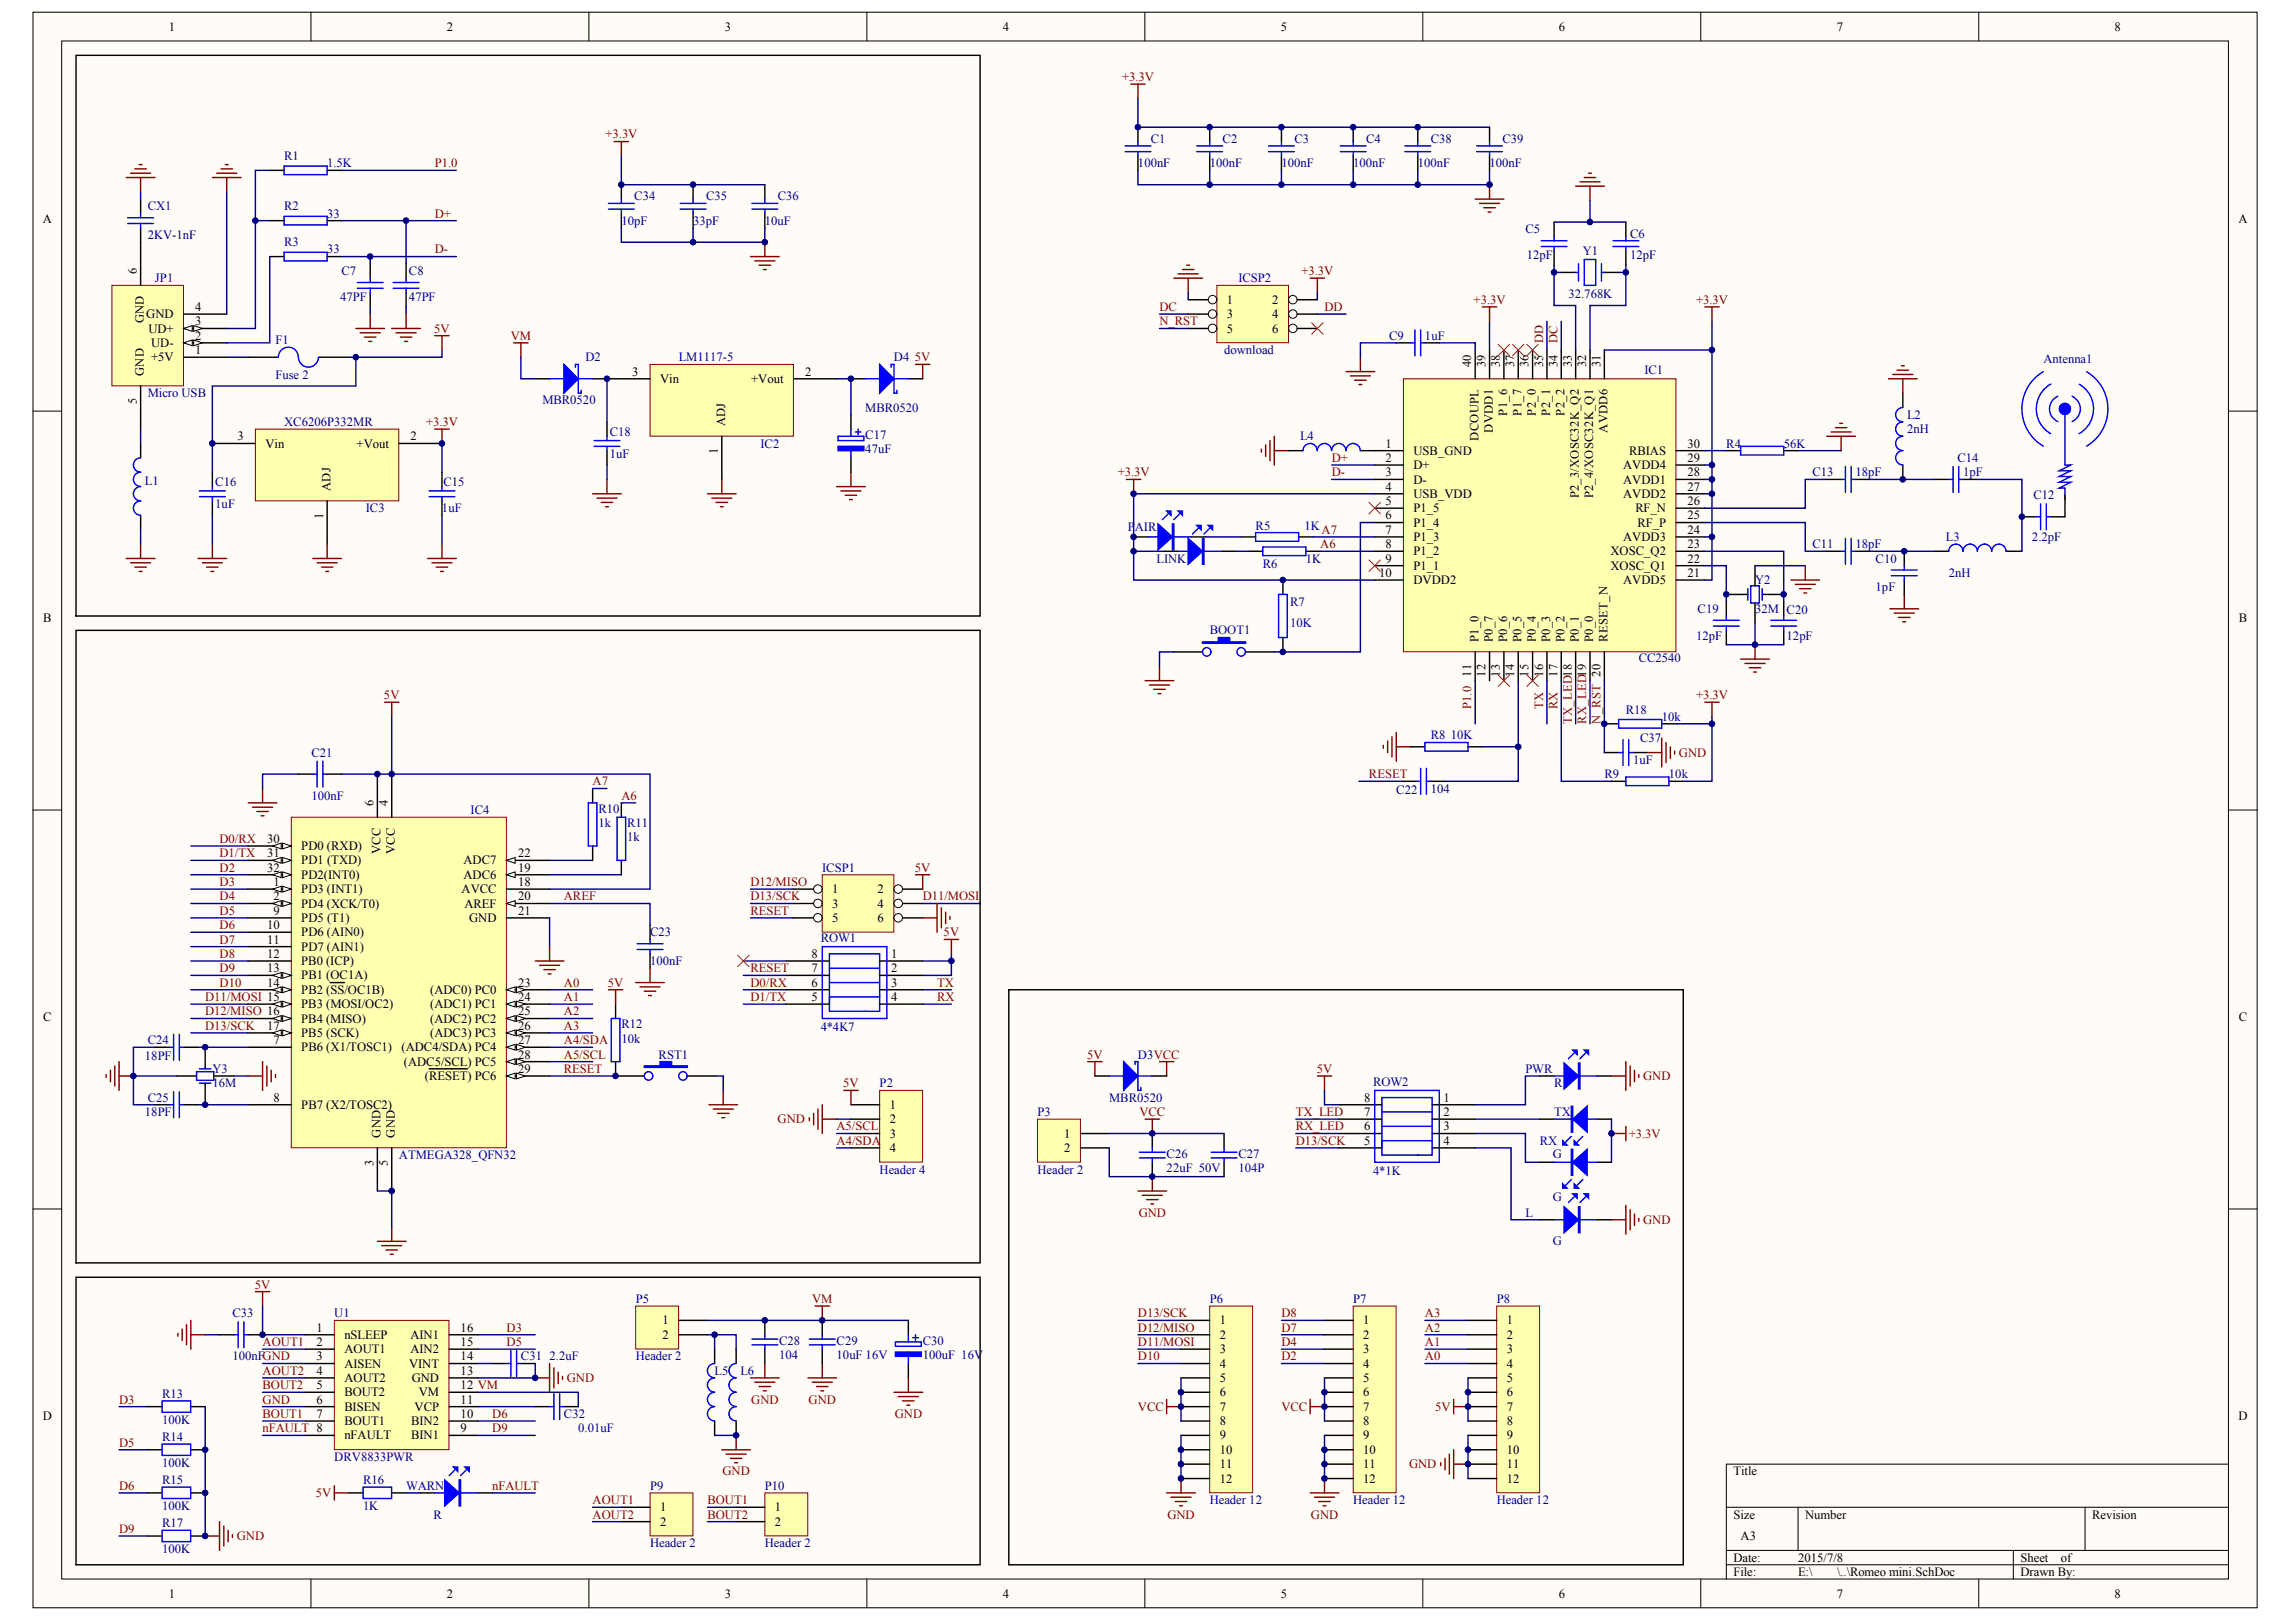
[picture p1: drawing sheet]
<svg xmlns="http://www.w3.org/2000/svg" width="296mm" height="209mm" viewBox="0 0 296 209" stroke-linecap="round" stroke-linejoin="round" font-family="sans-serif">
<defs><g id="words">
<g font-size="1.6">
<text x="21.8" y="4">1</text>
<text x="57.6" y="4">2</text>
<text x="93.5" y="4">3</text>
<text x="129.3" y="4">4</text>
<text x="165.2" y="4">5</text>
<text x="201" y="4">6</text>
<text x="236.9" y="4">7</text>
<text x="272.7" y="4">8</text>
<text x="5.5" y="28.7">A</text>
<text x="288.7" y="28.7">A</text>
<text x="17.6" y="35.3" transform="rotate(-90 17.6 35.3)">6</text>
<text x="18.6" y="41.7" transform="rotate(-90 18.6 41.7)">GND</text>
<text x="18.9" y="41">GND</text>
<text x="25.2" y="40.1">4</text>
<text x="25.2" y="41.9">3</text>
<text x="158.2" y="39.2">1</text>
<text x="158.2" y="41">3</text>
<text x="164.1" y="39.2">2</text>
<text x="164.1" y="41">4</text>
<text x="19.1" y="42.9">UD+</text>
<text x="19.5" y="46.6">+5V</text>
<text x="19.5" y="44.7">UD-</text>
<text x="25.2" y="45.6">1</text>
<text x="25.2" y="43.8">2</text>
<text x="158.2" y="42.9">5</text>
<text x="164.1" y="42.9">6</text>
<text x="189.7" y="47.3" transform="rotate(-90 189.7 47.3)">40</text>
<text x="191.6" y="47.3" transform="rotate(-90 191.6 47.3)">39</text>
<text x="193.4" y="47.3" transform="rotate(-90 193.4 47.3)">38</text>
<text x="195.3" y="47.3" transform="rotate(-90 195.3 47.3)">37</text>
<text x="197.1" y="47.3" transform="rotate(-90 197.1 47.3)">36</text>
<text x="199" y="47.3" transform="rotate(-90 199 47.3)">35</text>
<text x="200.8" y="47.3" transform="rotate(-90 200.8 47.3)">34</text>
<text x="202.7" y="47.3" transform="rotate(-90 202.7 47.3)">33</text>
<text x="204.5" y="47.3" transform="rotate(-90 204.5 47.3)">32</text>
<text x="206.4" y="47.3" transform="rotate(-90 206.4 47.3)">31</text>
<text x="17.6" y="52.1" transform="rotate(-90 17.6 52.1)">5</text>
<text x="18.6" y="48.5" transform="rotate(-90 18.6 48.5)">GND</text>
<text x="81.5" y="48.4">3</text>
<text x="85.1" y="49.4">Vin</text>
<text x="96.9" y="49.4">+Vout</text>
<text x="103.8" y="48.4">2</text>
<text x="194.4" y="53.6" transform="rotate(-90 194.4 53.6)">P1_6</text>
<text x="196.2" y="53.6" transform="rotate(-90 196.2 53.6)">P1_7</text>
<text x="198.1" y="53.6" transform="rotate(-90 198.1 53.6)">P2_0</text>
<text x="199.9" y="53.6" transform="rotate(-90 199.9 53.6)">P2_1</text>
<text x="201.8" y="53.6" transform="rotate(-90 201.8 53.6)">P2_2</text>
<text x="30.6" y="56.8">3</text>
<text x="34.2" y="57.7">Vin</text>
<text x="46" y="57.7">+Vout</text>
<text x="52.9" y="56.8">2</text>
<text x="92.6" y="58.6" transform="rotate(-90 92.6 58.6)">1</text>
<text x="93.5" y="54.9" transform="rotate(-90 93.5 54.9)">ADJ</text>
<text x="178.7" y="57.7">1</text>
<text x="178.7" y="59.5">2</text>
<text x="182.3" y="58.6">USB_GND</text>
<text x="190.7" y="56.8" transform="rotate(-90 190.7 56.8)">DCOUPL</text>
<text x="192.5" y="55.8" transform="rotate(-90 192.5 55.8)">DVDD1</text>
<text x="207.3" y="55.8" transform="rotate(-90 207.3 55.8)">AVDD6</text>
<text x="210.1" y="58.6">RBIAS</text>
<text x="217.6" y="59.5">29</text>
<text x="217.6" y="57.7">30</text>
<text x="42.6" y="63.3" transform="rotate(-90 42.6 63.3)">ADJ</text>
<text x="178.7" y="61.4">3</text>
<text x="178.7" y="63.2">4</text>
<text x="178.7" y="65.1">5</text>
<text x="182.3" y="60.5">D+</text>
<text x="182.3" y="62.3">D-</text>
<text x="182.3" y="64.2">USB_VDD</text>
<text x="203.6" y="64.2" transform="rotate(-90 203.6 64.2)">P2_3/XOSC32K_Q2</text>
<text x="205.5" y="64.2" transform="rotate(-90 205.5 64.2)">P2_4/XOSC32K_Q1</text>
<text x="209.3" y="64.2">AVDD2</text>
<text x="209.3" y="62.3">AVDD1</text>
<text x="209.3" y="60.5">AVDD4</text>
<text x="217.6" y="65.1">26</text>
<text x="217.6" y="63.2">27</text>
<text x="217.6" y="61.4">28</text>
<text x="41.7" y="66.9" transform="rotate(-90 41.7 66.9)">1</text>
<text x="178.7" y="67">6</text>
<text x="178.7" y="68.8">7</text>
<text x="178.7" y="70.7">8</text>
<text x="182.3" y="66">P1_5</text>
<text x="182.3" y="67.9">P1_4</text>
<text x="182.3" y="69.7">P1_3</text>
<text x="182.3" y="71.6">P1_2</text>
<text x="207.7" y="71.6">XOSC_Q2</text>
<text x="209.3" y="69.7">AVDD3</text>
<text x="210.9" y="66">RF_N</text>
<text x="211.2" y="67.9">RF_P</text>
<text x="217.6" y="70.7">23</text>
<text x="217.6" y="68.8">24</text>
<text x="217.6" y="67">25</text>
<text x="177.9" y="74.4">10</text>
<text x="178.7" y="72.5">9</text>
<text x="182.3" y="73.4">P1_1</text>
<text x="182.3" y="75.3">DVDD2</text>
<text x="207.7" y="73.4">XOSC_Q1</text>
<text x="209.3" y="75.3">AVDD5</text>
<text x="217.6" y="74.4">21</text>
<text x="217.6" y="72.5">22</text>
<text x="5.6" y="80.1">B</text>
<text x="190.7" y="82.7" transform="rotate(-90 190.7 82.7)">P1_0</text>
<text x="192.5" y="82.7" transform="rotate(-90 192.5 82.7)">P0_7</text>
<text x="194.4" y="82.7" transform="rotate(-90 194.4 82.7)">P0_6</text>
<text x="196.2" y="82.7" transform="rotate(-90 196.2 82.7)">P0_5</text>
<text x="198.1" y="82.7" transform="rotate(-90 198.1 82.7)">P0_4</text>
<text x="199.9" y="82.7" transform="rotate(-90 199.9 82.7)">P0_3</text>
<text x="201.8" y="82.7" transform="rotate(-90 201.8 82.7)">P0_2</text>
<text x="203.6" y="82.7" transform="rotate(-90 203.6 82.7)">P0_1</text>
<text x="205.5" y="82.7" transform="rotate(-90 205.5 82.7)">P0_0</text>
<text x="207.3" y="82.7" transform="rotate(-90 207.3 82.7)">RESET_N</text>
<text x="288.7" y="80.1">B</text>
<text x="189.7" y="87.2" transform="rotate(-90 189.7 87.2)">11</text>
<text x="191.6" y="87.2" transform="rotate(-90 191.6 87.2)">12</text>
<text x="193.4" y="87.2" transform="rotate(-90 193.4 87.2)">13</text>
<text x="195.3" y="87.2" transform="rotate(-90 195.3 87.2)">14</text>
<text x="197.1" y="87.2" transform="rotate(-90 197.1 87.2)">15</text>
<text x="199" y="87.2" transform="rotate(-90 199 87.2)">16</text>
<text x="200.8" y="87.2" transform="rotate(-90 200.8 87.2)">17</text>
<text x="48.2" y="103.9" transform="rotate(-90 48.2 103.9)">6</text>
<text x="50" y="103.9" transform="rotate(-90 50 103.9)">4</text>
<text x="34.4" y="108.6">30</text>
<text x="34.4" y="110.5">31</text>
<text x="34.4" y="112.4">32</text>
<text x="38.9" y="109.6">PD0 (RXD)</text>
<text x="38.9" y="111.4">PD1 (TXD)</text>
<text x="38.9" y="113.3">PD2(INT0)</text>
<text x="49.1" y="110.1" transform="rotate(-90 49.1 110.1)">VCC</text>
<text x="50.9" y="110.1" transform="rotate(-90 50.9 110.1)">VCC</text>
<text x="59.8" y="113.3">ADC6</text>
<text x="59.8" y="111.4">ADC7</text>
<text x="66.8" y="112.4">19</text>
<text x="66.8" y="110.5">22</text>
<text x="34.4" y="119.8">10</text>
<text x="35.3" y="114.2">1</text>
<text x="35.3" y="116.1">2</text>
<text x="35.3" y="117.9">9</text>
<text x="38.9" y="115.1">PD3 (INT1)</text>
<text x="38.9" y="117">PD4 (XCK/T0)</text>
<text x="38.9" y="118.8">PD5 (T1)</text>
<text x="59.5" y="115.1">AVCC</text>
<text x="59.9" y="117">AREF</text>
<text x="60.5" y="118.8">GND</text>
<text x="66.8" y="114.2">18</text>
<text x="66.8" y="116.1">20</text>
<text x="66.8" y="117.9">21</text>
<text x="107.3" y="115.1">1</text>
<text x="107.3" y="117">3</text>
<text x="107.3" y="118.8">5</text>
<text x="113.2" y="115.1">2</text>
<text x="113.2" y="117">4</text>
<text x="113.2" y="118.8">6</text>
<text x="34.4" y="121.6">11</text>
<text x="34.4" y="123.5">12</text>
<text x="34.4" y="125.3">13</text>
<text x="38.9" y="120.7">PD6 (AIN0)</text>
<text x="38.9" y="122.5">PD7 (AIN1)</text>
<text x="38.9" y="124.4">PB0 (ICP)</text>
<text x="104.7" y="125.3">7</text>
<text x="104.7" y="123.5">8</text>
<text x="114.9" y="123.5">1</text>
<text x="114.9" y="125.3">2</text>
<text x="5.6" y="131.6">C</text>
<text x="34.4" y="127.2">14</text>
<text x="38.9" y="126.2">PB1 (OC1A)</text>
<text x="38.9" y="128.1">PB2 (SS/OC1B)</text>
<text x="38.9" y="130">PB3 (MOSI/OC2)</text>
<text x="38.9" y="131.8">PB4 (MISO)</text>
<text x="55.5" y="128.1">(ADC0) PC0</text>
<text x="55.5" y="130">(ADC1) PC1</text>
<text x="55.5" y="131.8">(ADC2) PC2</text>
<text x="66.8" y="127.2">23</text>
<text x="66.8" y="129">24</text>
<text x="66.8" y="130.9">25</text>
<text x="104.7" y="129">5</text>
<text x="104.7" y="127.2">6</text>
<text x="114.9" y="127.2">3</text>
<text x="114.9" y="129">4</text>
<text x="288.7" y="131.6">C</text>
<text x="34.4" y="132.7">17</text>
<text x="35.3" y="134.6">7</text>
<text x="38.9" y="135.5">PB6 (X1/TOSC1)</text>
<text x="38.9" y="133.7">PB5 (SCK)</text>
<text x="51.8" y="135.5">(ADC4/SDA) PC4</text>
<text x="52.1" y="137.4">(ADC5/SCL) PC5</text>
<text x="55.5" y="133.7">(ADC3) PC3</text>
<text x="66.8" y="132.7">26</text>
<text x="66.8" y="134.6">27</text>
<text x="66.8" y="136.4">28</text>
<text x="35.3" y="142">8</text>
<text x="38.9" y="142.9">PB7 (X2/TOSC2)</text>
<text x="54.8" y="139.2">(RESET) PC6</text>
<text x="66.8" y="138.3">29</text>
<text x="114.7" y="142.9">1</text>
<text x="175.9" y="143.9">7</text>
<text x="175.9" y="142">8</text>
<text x="186.2" y="142">1</text>
<text x="186.2" y="143.9">2</text>
<text x="49.1" y="146.7" transform="rotate(-90 49.1 146.7)">GND</text>
<text x="50.9" y="146.7" transform="rotate(-90 50.9 146.7)">GND</text>
<text x="114.7" y="144.8">2</text>
<text x="114.7" y="146.6">3</text>
<text x="114.7" y="148.5">4</text>
<text x="137.2" y="146.6">1</text>
<text x="137.2" y="148.5">2</text>
<text x="175.9" y="147.6">5</text>
<text x="175.9" y="145.7">6</text>
<text x="186.2" y="145.7">3</text>
<text x="186.2" y="147.6">4</text>
<text x="48.2" y="150.3" transform="rotate(-90 48.2 150.3)">3</text>
<text x="50" y="150.3" transform="rotate(-90 50 150.3)">5</text>
<text x="40.8" y="171.6">1</text>
<text x="40.8" y="173.5">2</text>
<text x="44.4" y="172.6">nSLEEP</text>
<text x="52.9" y="172.6">AIN1</text>
<text x="59.4" y="173.5">15</text>
<text x="59.4" y="171.6">16</text>
<text x="85.4" y="170.7">1</text>
<text x="85.4" y="172.6">2</text>
<text x="157.3" y="170.7">1</text>
<text x="157.3" y="172.6">2</text>
<text x="175.8" y="170.7">1</text>
<text x="175.8" y="172.6">2</text>
<text x="194.3" y="170.7">1</text>
<text x="194.3" y="172.6">2</text>
<text x="40.8" y="175.4">3</text>
<text x="40.8" y="177.2">4</text>
<text x="40.8" y="179.1">5</text>
<text x="44.4" y="174.4">AOUT1</text>
<text x="44.4" y="176.3">AISEN</text>
<text x="44.4" y="178.1">AOUT2</text>
<text x="44.4" y="180">BOUT2</text>
<text x="52.8" y="176.3">VINT</text>
<text x="52.9" y="174.4">AIN2</text>
<text x="53.1" y="178.1">GND</text>
<text x="54" y="180">VM</text>
<text x="59.4" y="179.1">12 VM</text>
<text x="59.4" y="177.2">13</text>
<text x="59.4" y="175.4">14</text>
<text x="157.3" y="174.4">3</text>
<text x="157.3" y="176.3">4</text>
<text x="157.3" y="178.1">5</text>
<text x="157.3" y="180">6</text>
<text x="175.8" y="174.4">3</text>
<text x="175.8" y="176.3">4</text>
<text x="175.8" y="178.1">5</text>
<text x="175.8" y="180">6</text>
<text x="194.3" y="174.4">3</text>
<text x="194.3" y="176.3">4</text>
<text x="194.3" y="178.1">5</text>
<text x="194.3" y="180">6</text>
<text x="5.5" y="183">D</text>
<text x="40.8" y="180.9">6</text>
<text x="40.8" y="182.8">7</text>
<text x="44.4" y="181.8">BISEN</text>
<text x="44.4" y="183.7">BOUT1</text>
<text x="44.4" y="185.5">nFAULT</text>
<text x="53" y="185.5">BIN1</text>
<text x="53" y="183.7">BIN2</text>
<text x="53.5" y="181.8">VCP</text>
<text x="59.4" y="184.6">9</text>
<text x="59.4" y="182.8">10</text>
<text x="59.4" y="180.9">11</text>
<text x="157.3" y="181.8">7</text>
<text x="157.3" y="183.7">8</text>
<text x="157.3" y="185.5">9</text>
<text x="175.8" y="181.8">7</text>
<text x="175.8" y="183.7">8</text>
<text x="175.8" y="185.5">9</text>
<text x="194.3" y="181.8">7</text>
<text x="194.3" y="183.7">8</text>
<text x="194.3" y="185.5">9</text>
<text x="288.7" y="183">D</text>
<text x="157.3" y="187.4">10</text>
<text x="157.3" y="189.2">11</text>
<text x="157.3" y="191.1">12</text>
<text x="175.8" y="187.4">10</text>
<text x="175.8" y="189.2">11</text>
<text x="175.8" y="191.1">12</text>
<text x="194.3" y="187.4">10</text>
<text x="194.3" y="189.2">11</text>
<text x="194.3" y="191.1">12</text>
<text x="223.6" y="190.2">Title</text>
<text x="85.1" y="194.8">1</text>
<text x="85.1" y="196.7">2</text>
<text x="99.9" y="194.8">1</text>
<text x="99.9" y="196.7">2</text>
<text x="223.6" y="195.7">Size</text>
<text x="232.8" y="195.7">Number</text>
<text x="269.8" y="195.7">Revision</text>
<text x="223.6" y="201.3">Date:</text>
<text x="223.6" y="203.1">File:</text>
<text x="224.5" y="198.5">A3</text>
<text x="231.9" y="201.3">2015/7/8</text>
<text x="231.9" y="203.1">E:\</text>
<text x="237" y="203.1">\..\Romeo mini.SchDoc</text>
<text x="260.6" y="201.3">Sheet</text>
<text x="260.6" y="203.1">Drawn By:</text>
<text x="265.8" y="201.3">of</text>
<text x="21.8" y="205.9">1</text>
<text x="57.6" y="205.9">2</text>
<text x="93.5" y="205.9">3</text>
<text x="129.3" y="205.9">4</text>
<text x="165.2" y="205.9">5</text>
<text x="201" y="205.9">6</text>
<text x="236.9" y="205.9">7</text>
<text x="272.7" y="205.9">8</text>
</g>
<g font-size="1.6" fill="#800000">
<text x="144.7" y="10.4">+3.3V</text>
<text x="78.1" y="17.9">+3.3V</text>
<text x="56.1" y="21.6">P1.0</text>
<text x="56.1" y="28">D+</text>
<text x="56.1" y="32.7">D-</text>
<text x="167.8" y="35.5">+3.3V</text>
<text x="149.5" y="41.9">N_RST</text>
<text x="149.5" y="40.1">DC</text>
<text x="170.8" y="40.1">DD</text>
<text x="190" y="39.2">+3.3V</text>
<text x="218.7" y="39.2">+3.3V</text>
<text x="56" y="42.9">5V</text>
<text x="65.9" y="43.8">VM</text>
<text x="118" y="46.6">5V</text>
<text x="199" y="44.2" transform="rotate(-90 199 44.2)">DD</text>
<text x="200.8" y="44.2" transform="rotate(-90 200.8 44.2)">DC</text>
<text x="54.9" y="54.9">+3.3V</text>
<text x="171.7" y="59.5">D+</text>
<text x="144.1" y="61.4">+3.3V</text>
<text x="171.7" y="61.4">D-</text>
<text x="170.3" y="70.7">A6</text>
<text x="170.4" y="68.8">A7</text>
<text x="49.5" y="90.1">5V</text>
<text x="189.7" y="91.4" transform="rotate(-90 189.7 91.4)">P1.0</text>
<text x="199" y="91.4" transform="rotate(-90 199 91.4)">TX</text>
<text x="200.8" y="91.4" transform="rotate(-90 200.8 91.4)">RX</text>
<text x="202.7" y="93.3" transform="rotate(-90 202.7 93.3)">TX_LED18</text>
<text x="204.5" y="93.3" transform="rotate(-90 204.5 93.3)">RX_LED19</text>
<text x="206.4" y="93.3" transform="rotate(-90 206.4 93.3)">N_RST 20</text>
<text x="218.7" y="90.1">+3.3V</text>
<text x="76.4" y="101.2">A7</text>
<text x="176.6" y="100.3">RESET</text>
<text x="216.5" y="97.5">GND</text>
<text x="80.1" y="103.1">A6</text>
<text x="28.3" y="108.6">D0/RX</text>
<text x="28.3" y="110.5">D1/TX</text>
<text x="28.3" y="112.4">D2</text>
<text x="118" y="112.4">5V</text>
<text x="28.3" y="114.2">D3</text>
<text x="28.3" y="116.1">D4</text>
<text x="28.3" y="117.9">D5</text>
<text x="28.3" y="119.8">D6</text>
<text x="72.7" y="116.1">AREF</text>
<text x="96.8" y="114.2">D12/MISO</text>
<text x="96.8" y="117.9">RESET</text>
<text x="96.8" y="116.1">D13/SCK</text>
<text x="119" y="116.1">D11/MOSI</text>
<text x="28.3" y="121.6">D7</text>
<text x="28.3" y="123.5">D8</text>
<text x="28.3" y="125.3">D9</text>
<text x="96.8" y="125.3">RESET</text>
<text x="121.7" y="120.7">5V</text>
<text x="26.5" y="129">D11/MOSI 15</text>
<text x="26.5" y="130.9">D12/MISO 16</text>
<text x="28.3" y="127.2">D10</text>
<text x="72.7" y="127.2">A0</text>
<text x="72.7" y="129">A1</text>
<text x="72.7" y="130.9">A2</text>
<text x="78.4" y="127.2">5V</text>
<text x="96.8" y="127.2">D0/RX</text>
<text x="96.8" y="129">D1/TX</text>
<text x="120.8" y="127.2">TX</text>
<text x="120.8" y="129">RX</text>
<text x="26.5" y="132.7">D13/SCK</text>
<text x="72.7" y="132.7">A3</text>
<text x="72.7" y="134.6">A4/SDA</text>
<text x="72.7" y="136.4">A5/SCL</text>
<text x="140.2" y="136.4">5V</text>
<text x="72.7" y="138.3">RESET</text>
<text x="108.7" y="140.1">5V</text>
<text x="146.9" y="143.9">VCC</text>
<text x="167.1" y="143.9">TX_LED</text>
<text x="169.8" y="138.3">5V</text>
<text x="211.9" y="139.2">GND</text>
<text x="100.3" y="144.8">GND</text>
<text x="107.9" y="145.7">A5/SCL</text>
<text x="107.9" y="147.6">A4/SDA</text>
<text x="167.1" y="147.6">D13/SCK</text>
<text x="167.1" y="145.7">RX_LED</text>
<text x="210.1" y="146.6">+3.3V</text>
<text x="146.9" y="156.8">GND</text>
<text x="211.9" y="157.7">GND</text>
<text x="32.9" y="166.1">5V</text>
<text x="104.7" y="167.9">VM</text>
<text x="33.9" y="173.5">AOUT1</text>
<text x="65.3" y="171.6">D3</text>
<text x="65.3" y="173.5">D5</text>
<text x="146.8" y="173.5">D11/MOSI</text>
<text x="146.8" y="171.6">D12/MISO</text>
<text x="146.8" y="169.8">D13/SCK</text>
<text x="165.3" y="169.8">D8</text>
<text x="165.3" y="173.5">D4</text>
<text x="165.3" y="171.6">D7</text>
<text x="183.8" y="173.5">A1</text>
<text x="183.8" y="171.6">A2</text>
<text x="183.8" y="169.8">A3</text>
<text x="33.9" y="177.2">AOUT2</text>
<text x="33.9" y="179.1">BOUT2</text>
<text x="73.1" y="178.1">GND</text>
<text x="146.8" y="175.4">D10</text>
<text x="165.3" y="175.4">D2</text>
<text x="183.8" y="175.4">A0</text>
<text x="15.4" y="180.9">D3</text>
<text x="33.9" y="184.6">nFAULT 8</text>
<text x="33.9" y="180.9">GND</text>
<text x="33.9" y="182.8">BOUT1</text>
<text x="63.5" y="184.6">D9</text>
<text x="63.5" y="182.8">D6</text>
<text x="96.9" y="180.9">GND</text>
<text x="104.3" y="180.9">GND</text>
<text x="115.4" y="182.8">GND</text>
<text x="146.8" y="181.8">VCC</text>
<text x="165.3" y="181.8">VCC</text>
<text x="185.1" y="181.8">5V</text>
<text x="15.4" y="186.5">D5</text>
<text x="93.2" y="190.2">GND</text>
<text x="181.7" y="189.2">GND</text>
<text x="15.4" y="192">D6</text>
<text x="15.4" y="197.6">D9</text>
<text x="40.7" y="193">5V</text>
<text x="63.5" y="192">nFAULT</text>
<text x="76.4" y="193.9">AOUT1</text>
<text x="76.4" y="195.7">AOUT2</text>
<text x="91.2" y="193.9">BOUT1</text>
<text x="91.2" y="195.7">BOUT2</text>
<text x="150.6" y="195.7">GND</text>
<text x="169.1" y="195.7">GND</text>
<text x="30.5" y="198.5">GND</text>
</g>
<g font-size="1.6" fill="#000080">
<text x="36.6" y="20.6">R1</text>
<text x="42.2" y="21.6">1.5K</text>
<text x="146.8" y="21.6">100nF</text>
<text x="148.4" y="18.4">C1</text>
<text x="156" y="21.6">100nF</text>
<text x="157.7" y="18.4">C2</text>
<text x="165.3" y="21.6">100nF</text>
<text x="166.9" y="18.4">C3</text>
<text x="174.5" y="21.6">100nF</text>
<text x="176.2" y="18.4">C4</text>
<text x="182.8" y="21.6">100nF</text>
<text x="184.5" y="18.4">C38</text>
<text x="192.1" y="21.6">100nF</text>
<text x="193.8" y="18.4">C39</text>
<text x="19.1" y="27.1">CX1</text>
<text x="36.6" y="27.1">R2</text>
<text x="42.2" y="28">33</text>
<text x="80.1" y="29">10pF</text>
<text x="81.8" y="25.8">C34</text>
<text x="89.4" y="29">33pF</text>
<text x="91.1" y="25.8">C35</text>
<text x="98.6" y="29">10uF</text>
<text x="100.3" y="25.8">C36</text>
<text x="19.1" y="30.8">2KV-1nF</text>
<text x="36.6" y="31.7">R3</text>
<text x="42.2" y="32.7">33</text>
<text x="44" y="35.5">C7</text>
<text x="52.7" y="35.5">C8</text>
<text x="196.7" y="30.1">C5</text>
<text x="196.9" y="33.4">12pF</text>
<text x="204.1" y="32.9">Y1</text>
<text x="210.2" y="30.6">C6</text>
<text x="210.2" y="33.4">12pF</text>
<text x="20" y="36.4">JP1</text>
<text x="43.9" y="38.8">47PF</text>
<text x="52.7" y="38.8">47PF</text>
<text x="159.7" y="36.4">ICSP2</text>
<text x="202.3" y="38.4">32.768K</text>
<text x="35.5" y="44.3">F1</text>
<text x="75.5" y="46.6">D2</text>
<text x="87.5" y="46.6">LM1117-5</text>
<text x="115.3" y="46.6">D4</text>
<text x="157.9" y="45.6">download</text>
<text x="179.1" y="43.8">C9</text>
<text x="183.8" y="43.8">1uF</text>
<text x="263.5" y="46.8">Antenna1</text>
<text x="19.1" y="51.2">Micro USB</text>
<text x="35.5" y="48.8">Fuse 2</text>
<text x="70" y="52.1">MBR0520</text>
<text x="111.6" y="53.1">MBR0520</text>
<text x="212.1" y="48.2">IC1</text>
<text x="246" y="54">L2</text>
<text x="36.6" y="54.9">XC6206P332MR</text>
<text x="78.7" y="56.2">C18</text>
<text x="78.7" y="59">1uF</text>
<text x="98.1" y="57.7">IC2</text>
<text x="111.6" y="56.6">C17</text>
<text x="111.6" y="58.4">47uF</text>
<text x="167.7" y="56.8">L4</text>
<text x="222.6" y="57.7">R4</text>
<text x="230" y="57.7">56K</text>
<text x="246" y="55.8">2nH</text>
<text x="252.4" y="59.5">C14</text>
<text x="18.7" y="62.5">L1</text>
<text x="27.8" y="62.7">C16</text>
<text x="27.8" y="65.5">1uF</text>
<text x="57.2" y="62.7">C15</text>
<text x="233.7" y="61.4">C13</text>
<text x="239.3" y="61.4">18pF</text>
<text x="253.2" y="61.4">1pF</text>
<text x="262.2" y="64.4">C12</text>
<text x="47.2" y="66">IC3</text>
<text x="57" y="66">1uF</text>
<text x="145.5" y="68.4">PAIR</text>
<text x="161.9" y="68.3">R5</text>
<text x="168.2" y="68.3">1K</text>
<text x="233.7" y="70.7">C11</text>
<text x="239.3" y="70.7">18pF</text>
<text x="251" y="69.7">L3</text>
<text x="262.1" y="69.7">2.2pF</text>
<text x="149.2" y="72.5">LINK</text>
<text x="162.9" y="73.3">R6</text>
<text x="168.4" y="72.5">1K</text>
<text x="226.3" y="75.3">Y2</text>
<text x="241.9" y="72.5">C10</text>
<text x="241.9" y="76.2">1pF</text>
<text x="251.3" y="74.4">2nH</text>
<text x="156" y="81.8">BOOT1</text>
<text x="166.4" y="78.1">R7</text>
<text x="166.4" y="80.9">10K</text>
<text x="218.8" y="82.5">12pF</text>
<text x="218.9" y="79">C19</text>
<text x="226.3" y="79">32M C20</text>
<text x="230.4" y="82.5">12pF</text>
<text x="211.3" y="85.3">CC2540</text>
<text x="184.5" y="95.3">R8</text>
<text x="187.1" y="95.3">10K</text>
<text x="209.7" y="92">R18</text>
<text x="211.5" y="95.7">C37</text>
<text x="214.3" y="92.9">10k</text>
<text x="40.2" y="97.5">C21</text>
<text x="206.9" y="100.3">R9</text>
<text x="210.6" y="98.5">1uF</text>
<text x="215.2" y="100.3">10k</text>
<text x="40.2" y="103.1">100nF</text>
<text x="60.7" y="104.9">IC4</text>
<text x="77.2" y="104.8">R10</text>
<text x="77.2" y="106.6">1k</text>
<text x="80.9" y="106.6">R11</text>
<text x="180.1" y="102.3">C22</text>
<text x="184.5" y="102.2">104</text>
<text x="80.9" y="108.5">1k</text>
<text x="106" y="112.4">ICSP1</text>
<text x="83.8" y="120.7">C23</text>
<text x="83.8" y="124.4">100nF</text>
<text x="105.9" y="121.4">ROW1</text>
<text x="18.7" y="136.6">18PF</text>
<text x="19.1" y="134.6">C24</text>
<text x="80.1" y="132.5">R12</text>
<text x="80.1" y="134.4">10k</text>
<text x="84.9" y="136.4">RST1</text>
<text x="105.9" y="132.9">4*4K7</text>
<text x="146.8" y="136.4">D3VCC</text>
<text x="18.7" y="143.9">18PF</text>
<text x="19.1" y="142">C25</text>
<text x="27.4" y="138.3">Y3</text>
<text x="27.4" y="140.1">16M</text>
<text x="113.4" y="140.1">P2</text>
<text x="133.8" y="143.9">P3</text>
<text x="143.1" y="142">MBR0520</text>
<text x="177.1" y="140">ROW2</text>
<text x="196.7" y="138.3">PWR</text>
<text x="200.4" y="140.1">R</text>
<text x="200.4" y="143.9">TX</text>
<text x="51.4" y="149.4">ATMEGA328_QFN32</text>
<text x="150.5" y="149.2">C26</text>
<text x="159.7" y="149.2">C27</text>
<text x="198.6" y="147.6">RX</text>
<text x="200.2" y="149.2">G</text>
<text x="113.4" y="151.3">Header 4</text>
<text x="133.8" y="151.3">Header 2</text>
<text x="150.5" y="151.1">22uF 50V</text>
<text x="159.7" y="151.1">104P</text>
<text x="177.1" y="151.4">4*1K</text>
<text x="200.2" y="154.8">G</text>
<text x="196.7" y="156.8">L</text>
<text x="200.2" y="160.5">G</text>
<text x="82" y="167.9">P5</text>
<text x="156" y="167.9">P6</text>
<text x="174.5" y="167.9">P7</text>
<text x="193" y="167.9">P8</text>
<text x="30" y="169.8">C33</text>
<text x="43.1" y="169.8">U1</text>
<text x="100.5" y="173.3">C28</text>
<text x="107.9" y="173.3">C29</text>
<text x="119" y="173.3">C30</text>
<text x="30" y="175.4">100nFGND</text>
<text x="67.2" y="175.4">C31</text>
<text x="70.9" y="175.4">2.2uF</text>
<text x="82" y="175.4">Header 2</text>
<text x="92.2" y="177.2">L5</text>
<text x="95.5" y="177.2">L6</text>
<text x="100.5" y="175.2">104</text>
<text x="107.9" y="175.2">10uF 16V</text>
<text x="119" y="175.2">100uF 16V</text>
<text x="20.9" y="185.7">R14</text>
<text x="20.9" y="180.2">R13</text>
<text x="20.9" y="183.5">100K</text>
<text x="72.7" y="182.8">C32</text>
<text x="74.6" y="184.6">0.01uF</text>
<text x="20.9" y="191.3">R15</text>
<text x="20.9" y="189.1">100K</text>
<text x="43.1" y="188.3">DRV8833PWR</text>
<text x="46.8" y="191.3">R16</text>
<text x="20.9" y="194.6">100K</text>
<text x="20.9" y="196.8">R17</text>
<text x="46.8" y="194.6">1K</text>
<text x="52.4" y="192">WARN</text>
<text x="55.9" y="195.7">R</text>
<text x="83.8" y="192">P9</text>
<text x="98.6" y="192">P10</text>
<text x="156" y="193.9">Header 12</text>
<text x="174.5" y="193.9">Header 12</text>
<text x="193" y="193.9">Header 12</text>
<text x="20.9" y="200.2">100K</text>
<text x="83.8" y="199.4">Header 2</text>
<text x="98.6" y="199.4">Header 2</text>
</g>
</g></defs>
<g fill="#fffcf8" stroke="#000" stroke-width=".13">
<path d="M4.3 1.6h286.8v205.6h-286.8z"/>
<path d="M8 5.3h279.4v198.2h-279.4z"/>
</g>
<g fill="none" stroke="#000" stroke-width=".13">
<path d="M40.1 1.6v3.7M75.9 1.6v3.7M111.8 1.6v3.7M147.6 1.6v3.7M183.5 1.6v3.7M219.3 1.6v3.7M255.2 1.6v3.7M4.3 53h3.7M287.4 53h3.7M4.3 104.4h3.7M287.4 104.4h3.7M4.3 155.8h3.7"/>
<path d="M287.4 155.8h3.7M222.6 194.3h64.8M222.6 199.8h64.8M231.9 194.3v5.5M259.7 199.8v3.7M268.9 194.3v5.5M287.4 188.7h-64.8v14.8M40.1 203.5v3.8M75.9 203.5v3.8M111.8 203.5v3.8M147.6 203.5v3.8M183.5 203.5v3.8"/>
<path d="M219.3 203.5v3.8M222.6 201.7h64.8M255.2 203.5v3.8"/>
</g>
<path d="M181 48.8h35.1v35.2h-35.1z" fill="#ffffb0" stroke="#800000" stroke-width=".13"/>
<g fill="none" stroke="#000" stroke-width=".19">
<path d="M177.3 58.1h3.7M177.3 59.9h3.7M180.1 44.2h1.8M183.8 44.2h1.8M190.3 45.1v3.7M192.1 45.1v3.7M194 45.1v3.7M195.8 45.1v3.7M197.7 45.1v3.7M199.5 45.1v3.7M201.4 45.1v3.7M203.2 45.1v3.7"/>
<path d="M205.1 45.1v3.7M206.9 45.1v3.7M216.2 58.1h3.7M216.2 59.9h3.7M222.6 58.1h1.9M230 58.1h1.9M146.2 69.2h1.9M150.1 71.1h1.8M153.6 69.2h1.9M157.5 71.1h1.8M160.1 69.2h1.8M161 71.1h1.9"/>
<path d="M165.5 74.8v1.8M167.5 69.2h1.8M168.4 71.1h1.9M177.3 61.8h3.7M177.3 63.6h3.7M177.3 65.5h3.7M177.3 67.4h3.7M177.3 69.2h3.7M177.3 71.1h3.7M177.3 72.9h3.7M177.3 74.8h3.7M216.2 61.8h3.7"/>
<path d="M216.2 63.6h3.7M216.2 65.5h3.7M216.2 67.4h3.7M216.2 69.2h3.7M216.2 71.1h3.7M216.2 72.9h3.7M216.2 74.8h3.7M222.6 77.5v1.9M230 77.5v1.9M151.4 84h3.7M160.6 84h3.7M165.5 82.2v1.8"/>
<path d="M190.3 84v3.7M192.1 84v3.7M194 84v3.7M195.8 84v3.7M197.7 84v3.7M199.5 84v3.7M201.4 84v3.7M203.2 84v3.7M205.1 84v3.7M206.9 84v3.7M222.6 81.3v1.8M230 81.3v1.8"/>
</g>
<g fill="none" stroke="#800000" stroke-width=".19">
<path d="M151.4 35.9h3.7M151.9 35.3h2.6M152.5 34.7h1.5M153.1 34.2h.3M153.2 35.9v1.8M219.9 39.6h1.8M220.8 39.6v1.8M162.7 57.9v.4M163.2 57.3v1.5M163.8 56.8v2.6M164.3 56.2v3.7M164.3 58.1h1.9"/>
<path d="M173.6 47.9h3.7M174.1 48.5h2.6M174.7 49h1.5M175.3 49.6h.3M175.4 46v1.9M235.6 56.2h3.7M236.1 55.7h2.6M236.7 55.1h1.5M237.3 54.6h.3M237.4 56.2v1.9M145.3 61.8h1.8M146.2 61.8v1.8"/>
<path d="M243.7 78.5h3.7M244.3 79h2.6M244.8 79.6h1.5M245.6 76.6v1.9M147.7 87.7h3.7M148.2 88.3h2.6M148.8 88.8h1.5M149.3 89.4h.4M149.5 85.9v1.8M178.4 96.1v.3M179 95.5v1.5M179.5 95v2.6"/>
<path d="M180.1 94.4v3.7M180.1 96.3h1.8M224.5 85h3.7M225 85.5h2.6M225.6 86.1h1.5M226.2 86.6h.3M226.3 83.1v1.9M245.4 80.1h.4"/>
</g>
<g fill="none" stroke="#00f" stroke-width=".19">
<path d="M181.9 44.2h.6M182.5 42.5v3.4M183.2 44.2h.6M183.2 42.5v3.4M224.5 57.5h5.5v1.1h-5.5zM148.1 69.2h5.5M150.6 66.2l-.7 .8M151.9 71.1h5.6M152.1 66.2l-.7 .8M154.5 68.1l-.7 .7M156 68.1l-.7 .7M161.9 68.7h5.6v1.1h-5.6z"/>
<path d="M162.9 70.5h5.5v1.1h-5.5zM164.9 76.6h1.1v5.6h-1.1zM221 80h3.3M222.6 79.4v.6M228.4 80h3.3M230 79.4v.6M221 80.7h3.3M222.6 80.7v.6M228.4 80.7h3.3M230 80.7v.6"/>
<circle cx="155.6" cy="84" r=".55"/>
<circle cx="160.1" cy="84" r=".55"/>
</g>
<g fill="none" stroke="#000080" stroke-width=".19">
<path d="M149.5 40.5h3.7M171.7 59.9h5.6M185.6 44.2h4.7v.9M199.5 41.4v3.7M201.4 41.4v3.7M219.9 58.1h2.7M171.7 61.8h5.6M219.9 67.4h12.9v3.7h2.8M219.9 69.2h.9M219.9 63.6h.9M235.6 61.8h-2.8v3.7h-12.9M199.5 87.7v5.6"/>
<path d="M203.2 87.7v5.6M205.1 87.7v5.6M222.6 83.1h7.4"/>
</g>
<path d="M193.2 44.4l1.5 1.5M194.7 44.4l-1.5 1.5M195.1 44.4l1.4 1.5M196.5 44.4l-1.4 1.5" fill="none" stroke="#f00" stroke-width=".13"/>
<g fill="#00f" stroke="#00f" stroke-width=".19">
<path d="M153.2 69.4l1.9 1.7-1.9 1.6z"/>
<path d="M155.8 67.7h.6v.6z"/>
<path d="M154.3 67.7h.6v.6z"/>
<path d="M149.3 67.5l1.9 1.7-1.9 1.7z"/>
<path d="M151.9 65.9h.6v.5z"/>
<path d="M150.5 65.9h.5v.5z"/>
<path d="M155.1 69.4h.2v3.3h-.2z" fill-rule="evenodd"/>
<path d="M151.2 67.5h.2v3.4h-.2z" fill-rule="evenodd"/>
<path d="M155.1 82.7h2v-.5h1.5v.5h2v.2h-5.5z" fill-rule="evenodd"/>
</g>
<path d="M156.9 36.8h9.3v7.4h-9.3z" fill="#ffffb0" stroke="#800000" stroke-width=".13"/>
<path d="M153.2 38.6h3.7" fill="none" stroke="#000" stroke-width=".19"/>
<circle cx="156.4" cy="38.6" r=".55" fill="#fffcf8" stroke="#000" stroke-width=".13"/>
<path d="M166.2 38.6h3.7" fill="none" stroke="#000" stroke-width=".19"/>
<circle cx="166.7" cy="38.6" r=".55" fill="#fffcf8" stroke="#000" stroke-width=".13"/>
<path d="M153.2 40.5h3.7" fill="none" stroke="#000" stroke-width=".19"/>
<circle cx="156.4" cy="40.5" r=".55" fill="#fffcf8" stroke="#000" stroke-width=".13"/>
<path d="M166.2 40.5h3.7" fill="none" stroke="#000" stroke-width=".19"/>
<circle cx="166.7" cy="40.5" r=".55" fill="#fffcf8" stroke="#000" stroke-width=".13"/>
<path d="M153.2 42.3h3.7" fill="none" stroke="#000" stroke-width=".19"/>
<circle cx="156.4" cy="42.3" r=".55" fill="#fffcf8" stroke="#000" stroke-width=".13"/>
<path d="M166.2 42.3h3.7" fill="none" stroke="#000" stroke-width=".19"/>
<circle cx="166.7" cy="42.3" r=".55" fill="#fffcf8" stroke="#000" stroke-width=".13"/>
<g fill="none" stroke="#000080" stroke-width=".19">
<path d="M153.2 37.7v.9M169.9 37.7v.9M200.4 34.2v5.2h2.8v5.7M200.4 28.6h9.3M200.4 35.1h1M205.1 25.8v2.8M208.8 35.1h.9M209.7 34.2v5.2h-4.6v5.7M149.5 42.3h3.7M169.9 40.5h3.7M180.1 44.2h-4.7v1.8M192.1 41.4v3.7"/>
<path d="M206.9 45.1h13.9M219.9 59.9h.9M220.8 41.4v20.4h-.9M231.9 58.1h5.5M146.2 71.1h3.9M155.5 69.2h4.6M159.3 71.1h1.7M169.3 69.2h8M170.3 71.1h7M177.3 67.4h-1.9v16.6h-11.1M177.3 63.6h-31.1v11.2h31.1M219.9 71.1h10.1v6.4"/>
<path d="M219.9 72.9h2.7v4.6M220.8 61.8v13h-.9M226.3 72.9h6.5M241.1 61.8h8.4M241.1 71.1h8.4M255 61.8h5.8v9.3h-.2M151.4 84h-1.9v1.9M190.3 87.7v5.6M191.2 96.3h4.6v4.4h-9.4M195.8 87.7v8.6M201.4 87.7v13h6.4M226.3 80.3v2.8"/>
<path d="M107.3 118.7v.5M175.3 100.7h5.5"/>
</g>
<path d="M169.2 41.6l1.4 1.5M170.6 41.6l-1.4 1.5M196.9 44.4l1.5 1.5M198.4 44.4l-1.5 1.5M176.6 64.8l1.4 1.4M176.6 72.2l1.4 1.5M178 64.8l-1.4 1.4M178 72.2l-1.4 1.5M193.2 87l1.5 1.5M194.7 87l-1.5 1.5M196.9 87l1.5 1.5M198.4 87l-1.5 1.5" fill="none" stroke="#f00" stroke-width=".13"/>
<g fill="none" stroke="#000" stroke-width=".19">
<path d="M200.4 28.6v1.9M200.4 32.3v1.9M201.4 35.1h1.8M206.9 35.1h1.9M209.7 28.6v1.9M209.7 32.3v1.9M245.4 50.7v1.8M245.4 59.9v1.9M222.6 76.6h2.6M226.3 72.9v2.6M226.3 77.7v2.6M227.5 76.6h2.5"/>
<path d="M235.6 61.8h1.8M235.6 71.1h1.8M239.3 61.8h1.8M239.3 71.1h1.8M245.6 71.1v1.8M245.6 74.8v1.8M249.5 61.8h1.8M249.5 71.1h1.8M253.2 61.8h1.8M258.7 71.1h1.9M260.8 66.6h1.8M266.3 63.8v2.8h-1.8"/>
<path d="M38.5 99.8h1.8M42.2 99.8h1.8M181.9 96.3h1.9M189.3 96.3h1.9M180.8 100.7h1.9M184.5 100.7h1.9M207.8 100.7h1.9M215.2 100.7h1.9"/>
</g>
<g fill="none" stroke="#00f" stroke-width=".19">
<path d="M198.8 31.8h3.3M198.8 31h3.3M200.4 30.5v.5M200.4 31.8v.5M203.2 35.1h.4M203.6 34v2.2M204.3 33.4h1.5v3.4h-1.5zM206.5 34v2.2M206.5 35.1h.4M208 31.8h3.3M208 31h3.3M209.7 30.5v.5"/>
<path d="M209.7 31.8v.5M245.4 58.1a.92 .92 0 0 0-.9 .9 .92 .92 0 0 0 .9 .9M245.4 54.4a.93 .93 0 0 0-.9 .9 .93 .93 0 0 0 .9 .9 .92 .92 0 0 0-.9 1 .92 .92 0 0 0 .9 .9M245.4 52.5a.92 .92 0 0 0-.9 .9 .92 .92 0 0 0 .9 1M263.5 47.9a5.6 5.6 0 0 0 0 9.6M264.5 49.5a3.7 3.7 0 0 0 0 6.4M265.4 51.1a1.79 1.79 0 0 0-1.1 1.6 1.79 1.79 0 0 0 1.1 1.6M267.2 51.1a1.78 1.78 0 0 1 1.1 1.6 1.78 1.78 0 0 1-1.1 1.6M268.2 49.5a3.7 3.7 0 0 1-.1 6.4M269.1 47.9a5.6 5.6 0 0 1 0 9.6M237.4 61.8h.6M237.4 71.1h.6"/>
<path d="M238 60.1v3.4M238 69.4v3.3M238.7 61.8h.6M238.7 60.1v3.4M238.7 69.4v3.3M238.7 71.1h.6M243.9 74.2h3.4M243.9 73.5h3.4M245.6 72.9v.6M245.6 74.2v.6M251.3 61.8h.6M251.9 60.1v3.4"/>
<path d="M252.6 61.8h.6M252.6 60.1v3.4M255 71.1a.93 .93 0 0 0-.9-1 .93 .93 0 0 0-.9 1 .92 .92 0 0 0-1-1 .92 .92 0 0 0-.9 1M258.7 71.1a.93 .93 0 0 0-.9-1 .93 .93 0 0 0-.9 1 .92 .92 0 0 0-1-1 .92 .92 0 0 0-.9 1M262.6 66.6h.6M263.2 64.9v3.4M263.9 66.6h.6M263.9 64.9v3.4M40.3 99.8h.6M40.9 98.1v3.3M41.6 99.8h.6M41.6 98.1v3.3"/>
<path d="M183.2 99v3.4M183.8 95.7h5.5v1.1h-5.5zM184 99v3.4M182.7 100.7h.5M184 100.7h.5M209.7 100.2h5.5v1.1h-5.5z"/>
</g>
<g fill="none" stroke="#800000" stroke-width=".19">
<path d="M169 35.9h1.8M169.9 35.9v1.8M191.2 39.6h1.8M192.1 39.6v1.8M203.2 24h3.7M203.8 23.4h2.6M204.3 22.9h1.5M204.9 22.3h.3M205.1 24v1.8M243.6 48.8h3.7M244.1 48.3h2.6M244.7 47.7h1.4"/>
<path d="M245.2 47.2h.4M245.4 48.8v1.9M231 74.8h3.7M231.5 75.3h2.6M232.1 75.9h1.5M232.6 76.4h.4M232.8 72.9v1.9M219.9 90.5h1.8M220.8 90.5v1.9M32 103.5h3.7M32.6 104h2.6M33.1 104.6h1.5"/>
<path d="M33.7 105.2h.3M33.9 101.6v1.9"/>
</g>
<path d="M266.3 52.7v7.2h.8l-1.5 .8h1.5l-1.5 .7h1.5l-1.5 .8h1.5l-1.5 .7h.7v1.5M225.2 76.6h.2M225.4 75.9v1.5M225.8 75.5h1.1v2.2h-1.1zM227.3 75.9v1.5M227.3 76.6h.2" fill="none" stroke="#00c" stroke-width=".19"/>
<circle cx="266.3" cy="52.7" r=".73" fill="#00f" stroke="#00f" stroke-width=".13"/>
<path d="M37.6 105.3h27.7v42.6h-27.7z" fill="#ffffb0" stroke="#800000" stroke-width=".13"/>
<path d="M65.3 138.7h5.6" fill="none" stroke="#000" stroke-width=".19"/>
<g fill="#fffcf8" stroke="#000" stroke-width=".13">
<path d="M65.3 138.7l1.1-.4v.8z"/>
<path d="M66.6 138.3l1.1 .4-1.1 .4z"/>
</g>
<path d="M32 109h5.6M55.4 137.8h4.9" fill="none" stroke="#000" stroke-width=".19"/>
<g fill="#fffcf8" stroke="#000" stroke-width=".13">
<path d="M36.5 108.7l1.1 .3-1.1 .4z"/>
<path d="M35.2 109l1.1-.3v.7z"/>
</g>
<path d="M32 110.9h5.6" fill="none" stroke="#000" stroke-width=".19"/>
<g fill="#fffcf8" stroke="#000" stroke-width=".13">
<path d="M36.5 110.5l1.1 .4-1.1 .4z"/>
<path d="M35.2 110.9l1.1-.4v.8z"/>
</g>
<path d="M32 112.8h5.6" fill="none" stroke="#000" stroke-width=".19"/>
<g fill="#fffcf8" stroke="#000" stroke-width=".13">
<path d="M36.5 112.4l1.1 .4-1.1 .3z"/>
<path d="M35.2 112.8l1.1-.4v.7z"/>
</g>
<path d="M32 114.6h5.6" fill="none" stroke="#000" stroke-width=".19"/>
<g fill="#fffcf8" stroke="#000" stroke-width=".13">
<path d="M36.5 114.2l1.1 .4-1.1 .4z"/>
<path d="M35.2 114.6l1.1-.4v.8z"/>
</g>
<path d="M32 116.5h5.6" fill="none" stroke="#000" stroke-width=".19"/>
<g fill="#fffcf8" stroke="#000" stroke-width=".13">
<path d="M36.5 116.1l1.1 .4-1.1 .3z"/>
<path d="M35.2 116.5l1.1-.4v.7z"/>
</g>
<path d="M48.7 99.8v5.5M32 118.3h5.6M32 135h5.6M32 120.2h5.6M32 122h5.6M32 123.9h5.6M32 125.7h5.6M32 142.4h5.6M48.7 148v5.5" fill="none" stroke="#000" stroke-width=".19"/>
<g fill="#fffcf8" stroke="#000" stroke-width=".13">
<path d="M36.5 125.4l1.1 .3-1.1 .4z"/>
<path d="M35.2 125.7l1.1-.3v.7z"/>
</g>
<path d="M32 127.6h5.6" fill="none" stroke="#000" stroke-width=".19"/>
<g fill="#fffcf8" stroke="#000" stroke-width=".13">
<path d="M36.5 127.2l1.1 .4-1.1 .3z"/>
<path d="M35.2 127.6l1.1-.4v.7z"/>
</g>
<path d="M32 129.4h5.6M42.6 126.6h1.8" fill="none" stroke="#000" stroke-width=".19"/>
<g fill="#fffcf8" stroke="#000" stroke-width=".13">
<path d="M36.5 129.1l1.1 .3-1.1 .4z"/>
<path d="M35.2 129.4l1.1-.3v.7z"/>
</g>
<path d="M32 131.3h5.6" fill="none" stroke="#000" stroke-width=".19"/>
<g fill="#fffcf8" stroke="#000" stroke-width=".13">
<path d="M36.5 130.9l1.1 .4-1.1 .4z"/>
<path d="M35.2 131.3l1.1-.4v.8z"/>
</g>
<path d="M32 133.1h5.6" fill="none" stroke="#000" stroke-width=".19"/>
<g fill="#fffcf8" stroke="#000" stroke-width=".13">
<path d="M36.5 132.8l1.1 .3-1.1 .4z"/>
<path d="M35.2 133.1l1.1-.3v.7z"/>
</g>
<path d="M65.3 114.6h5.6M65.3 116.5h5.6" fill="none" stroke="#000" stroke-width=".19"/>
<path d="M65.3 116.5l1.1-.4v.7z" fill="#fffcf8" stroke="#000" stroke-width=".13"/>
<path d="M65.3 118.3h5.6M65.3 127.6h5.6" fill="none" stroke="#000" stroke-width=".19"/>
<g fill="#fffcf8" stroke="#000" stroke-width=".13">
<path d="M65.3 127.6l1.1-.4v.7z"/>
<path d="M66.6 127.2l1.1 .4-1.1 .3z"/>
</g>
<path d="M65.3 129.4h5.6" fill="none" stroke="#000" stroke-width=".19"/>
<g fill="#fffcf8" stroke="#000" stroke-width=".13">
<path d="M65.3 129.4l1.1-.3v.7z"/>
<path d="M66.6 129.1l1.1 .3-1.1 .4z"/>
</g>
<path d="M65.3 131.3h5.6" fill="none" stroke="#000" stroke-width=".19"/>
<g fill="#fffcf8" stroke="#000" stroke-width=".13">
<path d="M65.3 131.3l1.1-.4v.8z"/>
<path d="M66.6 130.9l1.1 .4-1.1 .4z"/>
</g>
<path d="M65.3 133.1h5.6" fill="none" stroke="#000" stroke-width=".19"/>
<g fill="#fffcf8" stroke="#000" stroke-width=".13">
<path d="M65.3 133.1l1.1-.3v.7z"/>
<path d="M66.6 132.8l1.1 .3-1.1 .4z"/>
</g>
<path d="M65.3 135h5.6" fill="none" stroke="#000" stroke-width=".19"/>
<g fill="#fffcf8" stroke="#000" stroke-width=".13">
<path d="M65.3 135l1.1-.4v.8z"/>
<path d="M66.6 134.6l1.1 .4-1.1 .4z"/>
</g>
<path d="M65.3 136.8h5.6" fill="none" stroke="#000" stroke-width=".19"/>
<g fill="#fffcf8" stroke="#000" stroke-width=".13">
<path d="M65.3 136.8l1.1-.3v.7z"/>
<path d="M66.6 136.5l1.1 .3-1.1 .4z"/>
</g>
<path d="M65.3 112.8h5.6" fill="none" stroke="#000" stroke-width=".19"/>
<path d="M65.3 112.8l1.1-.4v.7z" fill="#fffcf8" stroke="#000" stroke-width=".13"/>
<path d="M65.3 110.9h5.6" fill="none" stroke="#000" stroke-width=".19"/>
<path d="M65.3 110.9l1.1-.4v.8z" fill="#fffcf8" stroke="#000" stroke-width=".13"/>
<g fill="none" stroke="#000" stroke-width=".19">
<path d="M50.5 99.8v5.5M83.8 119.2v1.9M20 135h1.8M22.8 138.7h2.6M23.7 135h1.8M26.5 135v2.6M26.5 139.8v2.6M27.6 138.7h2.6M79.4 138.7h3.7M83.8 122.9v1.9M88.6 138.7h3.7M20 142.4h1.8"/>
<path d="M23.7 142.4h1.8M50.5 148v5.5"/>
</g>
<g fill="none" stroke="#000080" stroke-width=".19">
<path d="M38.5 99.8h-4.6v1.8M44 99.8h6.5M50.5 92.4v7.4h33.3v14.8h-12.9M24.6 110.9h7.4M24.6 109h7.4M24.6 112.8h7.4M24.6 114.6h7.4M24.6 116.5h7.4M24.6 118.3h7.4M70.9 116.5h12.9v2.7M70.9 118.3v3.7M70.9 110.9h5.5"/>
<path d="M96.8 114.6h5.5M96.8 116.5h5.5M96.8 118.3h5.5M119 116.5h7.4M24.6 127.6h7.4M24.6 129.4h7.4M24.6 131.3h7.4M24.6 133.1h7.4M24.6 120.2h7.4M24.6 122h7.4M24.6 123.9h7.4M24.6 125.7h7.4"/>
<path d="M25.5 135h6.5M30.2 138.7h1.8M70.9 127.6h5.5M70.9 129.4h5.5M70.9 131.3h5.5M70.9 133.1h5.5M70.9 135h5.5M70.9 136.8h5.5M70.9 138.7h8.5M92.3 138.7h1v1.8M25.5 142.4h6.5M48.7 153.5h1.8v4.6"/>
</g>
<g fill="none" stroke="#00f" stroke-width=".19">
<path d="M21.8 135h.6M22.4 133.3v3.4M23.1 135h.6M23.1 133.3v3.4M82.2 122.4h3.3M82.2 121.6h3.3M83.8 121.1v.5M83.8 122.4v.5M21.8 142.4h.6M22.4 140.7v3.4M23.1 140.7v3.4M23.1 142.4h.6"/>
<circle cx="83.6" cy="138.7" r=".55"/>
<circle cx="88.1" cy="138.7" r=".55"/>
</g>
<path d="M83.1 137.4h2v-.6h1.5v.6h2v.2h-5.5z" fill-rule="evenodd" fill="#00f" stroke="#00f" stroke-width=".19"/>
<g fill="none" stroke="#800000" stroke-width=".19">
<path d="M13.7 138.5v.4M14.2 138v1.4M14.8 137.4v2.6M15.4 136.8v3.7M15.4 138.7h1.8M32 138.7h1.9M33.9 136.8v3.7M34.4 137.4v2.6M35 138v1.4M35.5 138.5v.4M69 123.9h3.7M69.6 124.4h2.6"/>
<path d="M70.1 125h1.5M70.7 125.5h.4M70.9 122v1.9M82 126.6h3.7M82.5 127.2h2.6M83.1 127.8h1.5M83.6 128.3h.4M83.8 124.8v1.8M50.5 158.1v1.9M91.4 142.4h3.7M92 143h2.6M92.5 143.5h1.5"/>
<path d="M93.1 144.1h.4M93.3 140.5v1.9M48.7 160h3.7M49.2 160.6h2.6M49.8 161.1h1.5M50.3 161.7h.4"/>
</g>
<path d="M25.4 138.1h2.2v1.1h-2.2zM25.7 137.8h1.5M25.7 139.6h1.5M26.5 137.6v.2M26.5 139.6v.2" fill="none" stroke="#00c" stroke-width=".19"/>
<path d="M106 112.8h9.3v7.3h-9.3z" fill="#ffffb0" stroke="#800000" stroke-width=".13"/>
<path d="M102.3 114.6h3.7" fill="none" stroke="#000" stroke-width=".19"/>
<circle cx="105.5" cy="114.6" r=".55" fill="#fffcf8" stroke="#000" stroke-width=".13"/>
<path d="M115.3 114.6h3.7" fill="none" stroke="#000" stroke-width=".19"/>
<circle cx="115.8" cy="114.6" r=".55" fill="#fffcf8" stroke="#000" stroke-width=".13"/>
<path d="M102.3 116.5h3.7" fill="none" stroke="#000" stroke-width=".19"/>
<circle cx="105.5" cy="116.4" r=".55" fill="#fffcf8" stroke="#000" stroke-width=".13"/>
<path d="M115.3 116.5h3.7" fill="none" stroke="#000" stroke-width=".19"/>
<circle cx="115.8" cy="116.4" r=".55" fill="#fffcf8" stroke="#000" stroke-width=".13"/>
<path d="M102.3 118.3h3.7" fill="none" stroke="#000" stroke-width=".19"/>
<circle cx="105.5" cy="118.3" r=".55" fill="#fffcf8" stroke="#000" stroke-width=".13"/>
<path d="M115.3 118.3h3.7" fill="none" stroke="#000" stroke-width=".19"/>
<circle cx="115.8" cy="118.3" r=".55" fill="#fffcf8" stroke="#000" stroke-width=".13"/>
<path d="M57 60.9v1.8M57 64.6v1.8M76.4 101.6v1.9M76.4 109v1.9M80.1 103.5v1.8M80.1 110.9v1.9M79.4 129.4v1.9M79.4 136.8v1.9" fill="none" stroke="#000" stroke-width=".19"/>
<path d="M55.3 64h3.4M55.3 63.3h3.4M57 62.7v.6M57 64v.6M75.9 103.5h1.1v5.5h-1.1zM79.6 105.3h1.1v5.6h-1.1zM78.8 131.3h1.1v5.5h-1.1z" fill="none" stroke="#00f" stroke-width=".19"/>
<path d="M119 118.3h1.8M120.8 116.5v3.7M121.4 117v2.6M122 117.6v1.5M122.5 118.1v.4" fill="none" stroke="#800000" stroke-width=".19"/>
<path d="M14.4 36.8h9.3v12.9h-9.3z" fill="#ffffb0" stroke="#800000" stroke-width=".13"/>
<path d="M18.1 31.2v5.6M23.7 46h5.5M23.7 40.5h5.5M23.7 42.3h5.5" fill="none" stroke="#000" stroke-width=".19"/>
<g fill="#fffcf8" stroke="#000" stroke-width=".13">
<path d="M23.7 42.3l1.1-.3v.7z"/>
<path d="M25 42l1.1 .3-1.1 .4z"/>
</g>
<path d="M23.7 44.2h5.5" fill="none" stroke="#000" stroke-width=".19"/>
<g fill="#fffcf8" stroke="#000" stroke-width=".13">
<path d="M23.7 44.2l1.1-.4v.8z"/>
<path d="M25 43.8l1.1 .4-1.1 .4z"/>
</g>
<g fill="none" stroke="#000" stroke-width=".19">
<path d="M34.8 28.4h1.8M34.8 33.1h1.8M34.8 22h1.8M42.2 28.4h1.8M42.2 33.1h1.8M42.2 22h1.8M47.7 34v1.9M47.7 37.7v1.9M52.4 34v1.9M52.4 37.7v1.9M18.1 49.8v5.5M18.1 57.2v1.8"/>
<path d="M18.1 66.4v1.9"/>
</g>
<g fill="none" stroke="#800000" stroke-width=".19">
<path d="M16.3 22.9h3.7M16.8 22.3h2.6M17.4 21.8h1.5M17.9 21.2h.4M18.1 22.9v1.8M27.4 22.9h3.7M27.9 22.3h2.6M28.5 21.8h1.5M29.1 21.2h.3M29.2 22.9v1.8M45.9 42.3h3.7M46.4 42.9h2.6"/>
<path d="M47 43.5h1.5M47.6 44h.3M47.7 40.5v1.8M50.5 42.3h3.7M51.1 42.9h2.6M51.6 43.5h1.5M52.2 44h.4M52.4 40.5v1.8M16.3 72h3.7M16.8 72.5h2.6M17.4 73.1h1.5M17.9 73.7h.4"/>
<path d="M18.1 70.1v1.9"/>
</g>
<g fill="none" stroke="#00f" stroke-width=".19">
<path d="M36.6 21.4h5.6v1.1h-5.6zM36.6 27.9h5.6v1.1h-5.6zM36.6 32.5h5.6v1.1h-5.6zM46.1 36.4h3.3M46.1 37.2h3.3M47.7 35.9v.5M47.7 37.2v.5M50.7 36.4h3.3M50.7 37.2h3.3M52.4 35.9v.5M52.4 37.2v.5M18.1 59a.92 .92 0 0 0-.9 .9 .92 .92 0 0 0 .9 .9"/>
<path d="M18.1 64.6a.92 .92 0 0 0-.9 .9 .92 .92 0 0 0 .9 .9M18.1 60.9a.93 .93 0 0 0-.9 .9 .93 .93 0 0 0 .9 .9 .92 .92 0 0 0-.9 .9 .92 .92 0 0 0 .9 1"/>
</g>
<path d="M34.8 22h-1.9v20.3h-3.7" fill="none" stroke="#000080" stroke-width=".19"/>
<path d="M32.9 55.3h18.5v9.3h-18.5z" fill="#ffffb0" stroke="#800000" stroke-width=".13"/>
<path d="M18.1 25.7v1.8M18.1 29.4v1.8M27.4 57.2h5.5M51.4 57.2h5.6M27.4 60.9v1.8M27.4 64.6v1.8M42.2 64.6v5.5" fill="none" stroke="#000" stroke-width=".19"/>
<g fill="none" stroke="#800000" stroke-width=".19">
<path d="M56.1 55.3h1.8M57 55.3v1.9M25.5 72h3.7M26.1 72.5h2.6M26.6 73.1h1.5M27.2 73.7h.4M27.4 70.1v1.9M40.3 72h3.7M40.9 72.5h2.6M41.5 73.1h1.4M42 73.7h.4M42.2 70.1v1.9"/>
<path d="M55.1 72h3.7M55.7 72.5h2.6M56.3 73.1h1.4M56.8 73.7h.4M57 70.1v1.9"/>
</g>
<path d="M16.5 28.1h3.3M16.5 28.8h3.3M18.1 27.5v.6M18.1 28.8v.6M25.7 64h3.4M25.7 63.3h3.4M27.4 62.7v.6M27.4 64v.6" fill="none" stroke="#00f" stroke-width=".19"/>
<g fill="none" stroke="#000080" stroke-width=".19">
<path d="M18.1 24.7v1M29.2 24.7v15.8M32.9 28.4h1.9M34.8 33.1v11.1h-5.6M44 22h14.8M44 28.4h14.8M44 33.1h14.8M47.7 33.1v.9M47.7 39.6v.9M52.4 28.4v5.6M52.4 39.6v.9M18.1 55.3v1.9"/>
<path d="M29.2 46h2.8M57 45.1v.9h-11.1v3.8h-18.5v11.1M57 57.2v3.7M18.1 68.3v1.8M27.4 66.4v3.7M57 66.4v3.7"/>
</g>
<path d="M174.5 168.3h5.6v24.1h-5.6z" fill="#ffffb0" stroke="#800000" stroke-width=".13"/>
<path d="M170.8 170.2h3.7M170.8 172h3.7M170.8 173.9h3.7M170.8 175.8h3.7M170.8 177.6h3.7M170.8 179.5h3.7M170.8 181.3h3.7M170.8 183.2h3.7M170.8 185h3.7M170.8 186.9h3.7M170.8 188.7h3.7M170.8 190.6h3.7" fill="none" stroke="#000" stroke-width=".19"/>
<path d="M165.3 170.2h5.5M165.3 172h5.5M165.3 173.9h5.5M165.3 175.8h5.5M170.8 177.6v5.6M170.8 185v5.6" fill="none" stroke="#000080" stroke-width=".19"/>
<path d="M169 192.4h3.7M169.5 193h2.6M170.1 193.5h1.5M170.6 194.1h.4M170.8 190.6v1.8" fill="none" stroke="#800000" stroke-width=".19"/>
<path d="M156 168.3h5.5v24.1h-5.5z" fill="#ffffb0" stroke="#800000" stroke-width=".13"/>
<path d="M152.3 170.2h3.7M152.3 172h3.7M152.3 173.9h3.7M152.3 175.8h3.7M152.3 177.6h3.7M152.3 179.5h3.7M152.3 181.3h3.7M152.3 183.2h3.7M152.3 185h3.7M152.3 186.9h3.7M152.3 188.7h3.7M152.3 190.6h3.7" fill="none" stroke="#000" stroke-width=".19"/>
<path d="M146.8 170.2h5.5M146.8 172h5.5M146.8 173.9h5.5M146.8 175.8h5.5M152.3 177.6v5.6M152.3 185v5.6" fill="none" stroke="#000080" stroke-width=".19"/>
<path d="M150.5 192.4h3.7M150.5 180.4v1.8M150.5 181.3h1.8M151 193h2.6M151.6 193.5h1.5M152.1 194.1h.4M152.3 190.6v1.8M169 181.3h1.8M169 180.4v1.8" fill="none" stroke="#800000" stroke-width=".19"/>
<path d="M193 168.3h5.6v24.1h-5.6z" fill="#ffffb0" stroke="#800000" stroke-width=".13"/>
<g fill="none" stroke="#000" stroke-width=".19">
<path d="M101.4 123.9h5.6M101.4 125.7h5.6M101.4 127.6h5.6M101.4 129.4h5.6M113.4 123.9h5.6M113.4 125.7h5.6M113.4 127.6h5.6M113.4 129.4h5.6M189.3 170.2h3.7M189.3 172h3.7M189.3 173.9h3.7M189.3 175.8h3.7"/>
<path d="M189.3 177.6h3.7M189.3 179.5h3.7M189.3 181.3h3.7M189.3 183.2h3.7M189.3 185h3.7M189.3 186.9h3.7M189.3 188.7h3.7M189.3 190.6h3.7"/>
</g>
<g fill="none" stroke="#000080" stroke-width=".19">
<path d="M95.9 127.6h5.5M95.9 125.7h5.5M95.9 123.9h5.5M95.9 129.4h5.5M119 127.6h3.7M119 123.9h3.7M119 129.4h3.7M122.7 122.9v2.8h-3.7M183.8 170.2h5.5M183.8 172h5.5M183.8 173.9h5.5M183.8 175.8h5.5"/>
<path d="M189.3 177.6v5.6M189.3 185v5.6"/>
</g>
<path d="M185.8 188.5v.4M186.4 188v1.5M186.9 187.4v2.6M187.5 180.4v1.8M187.5 186.9v3.7M187.5 188.7h1.8M187.5 181.3h1.8" fill="none" stroke="#800000" stroke-width=".19"/>
<path d="M106 122h8.4v9.3h-8.4zM107 128.5h6.4v1.9h-6.4zM107 126.6h6.4M107 124.8h6.4M113.4 128.5v-5.6h-6.4v6.5" fill="none" stroke="#00f" stroke-width=".19"/>
<path d="M95.1 123.1l1.5 1.5M96.6 123.1l-1.5 1.5" fill="none" stroke="#f00" stroke-width=".13"/>
<path d="M43.1 170.2h14.8v16.7h-14.8z" fill="#ffffb0" stroke="#800000" stroke-width=".13"/>
<g fill="none" stroke="#000" stroke-width=".19">
<path d="M39.4 172h3.7M39.4 173.9h3.7M39.4 175.8h3.7M39.4 177.6h3.7M39.4 179.5h3.7M57.9 172h3.7M57.9 173.9h3.7M57.9 175.8h3.7M57.9 177.6h3.7M57.9 179.5h3.7M98.6 170.2v1.8M98.6 173.9v1.9"/>
<path d="M106 170.2v1.8M106 173.9v1.9M117.1 170.2v1.8M117.1 175.8v1.8M39.4 181.3h3.7M39.4 183.2h3.7M39.4 185h3.7M57.9 181.3h3.7M57.9 183.2h3.7M57.9 185h3.7"/>
</g>
<g fill="none" stroke="#800000" stroke-width=".19">
<path d="M96.8 177.6h3.7M97.3 178.2h2.6M97.9 178.7h1.5M98.5 179.3h.3M98.6 175.8v1.8M104.2 177.6h3.7M104.7 178.2h2.6M105.1 168.3h1.9M105.3 178.7h1.5M105.9 179.3h.3M106 168.3v1.9M106 175.8v1.8"/>
<path d="M115.3 179.5h3.7M117.1 177.6v1.9M115.9 180h2.5M116.4 180.6h1.5M117 181.1h.3"/>
</g>
<g fill="none" stroke="#00f" stroke-width=".19">
<path d="M97 173.3h3.3M97 172.6h3.3M98.6 172v.6M98.6 173.3v.6M104.4 173.3h3.3M104.4 172.6h3.3M106 172v.6M106 173.3v.6M115.5 173h3.3v.5h-3.3zM117.1 172v1M117.1 174.3v1.5M117.7 172.4h.7"/>
<path d="M118.1 172v.8"/>
</g>
<path d="M115.5 174.3h3.3v.5h-3.3z" fill-rule="evenodd" fill="#00f" stroke="#00f" stroke-width=".19"/>
<path d="M113.4 140.5h5.6v9.3h-5.6z" fill="#ffffb0" stroke="#800000" stroke-width=".13"/>
<path d="M109.7 142.4h3.7M109.7 144.3h3.7M109.7 146.1h3.7M109.7 148h3.7M63.5 175.8h1.8M67.2 175.8h1.8M45 192.4h1.8M50.5 192.4h1.9M54.2 192.4h1.9M61.6 192.4h1.9M69 181.3h1.9M72.7 181.3h1.9" fill="none" stroke="#000" stroke-width=".19"/>
<g fill="none" stroke="#800000" stroke-width=".19">
<path d="M104.4 144.1v.3M104.9 143.5v1.5M105.5 143v2.5M106 142.4v3.7M106 144.3h1.9M108.8 140.5h1.9M109.7 140.5v1.9M32.9 166.5h1.9M33.9 166.5v1.8M69 177.6h1.9M70.9 175.8v3.7M71.4 176.3v2.6"/>
<path d="M72 176.9v1.4M72.5 177.4v.4M43.1 191.5v1.9M43.1 192.4h1.9"/>
</g>
<path d="M65.3 175.8h.6M65.9 174.1v3.3M66.6 175.8h.6M66.6 174.1v3.3M71.4 179.6v3.4M72.2 179.6v3.4M46.8 191.7h3.7v1.5h-3.7zM56.1 192.4h5.5M58.7 189.5l-.8 .7M60.1 189.5l-.7 .7M70.9 181.3h.5M72.2 181.3h.5" fill="none" stroke="#00f" stroke-width=".19"/>
<g fill="#00f" stroke="#00f" stroke-width=".19">
<path d="M57.4 190.8l1.8 1.6-1.8 1.7z"/>
<path d="M60 189.1h.5v.5z"/>
<path d="M58.5 189.1h.5v.5z"/>
<path d="M59.2 190.8h.2v3.3h-.2z" fill-rule="evenodd"/>
</g>
<path d="M33.9 173.9h5.5M33.9 177.6h5.5M33.9 179.5h5.5M61.6 179.5h13v1.8M61.6 175.8h1.9M69 175.8v1.8h-7.4M33.9 185h5.5M33.9 183.2h5.5M33.9 181.3h5.5M52.4 192.4h1.8M61.6 185h7.4M63.5 192.4h5.5" fill="none" stroke="#000080" stroke-width=".19"/>
<path d="M83.8 192.4h5.6v5.6h-5.6z" fill="#ffffb0" stroke="#800000" stroke-width=".13"/>
<path d="M80.1 194.3h3.7M80.1 196.1h3.7" fill="none" stroke="#000" stroke-width=".19"/>
<path d="M98.6 192.4h5.6v5.6h-5.6z" fill="#ffffb0" stroke="#800000" stroke-width=".13"/>
<path d="M80.1 23.8v1.9M80.1 27.5v1.9M89.4 23.8v1.9M89.4 27.5v1.9M98.6 23.8v1.9M98.6 27.5v1.9M198.6 138.7h1.8M206 138.7h1.8M198.6 157.2h1.8M206 157.2h1.8M94.9 194.3h3.7M94.9 196.1h3.7" fill="none" stroke="#000" stroke-width=".19"/>
<g fill="none" stroke="#000080" stroke-width=".19">
<path d="M89.4 29.4v1.8M70.9 112.8h9.2M76.4 101.6h1.9M80.1 103.5h1.9M167.1 144.3h5.6M33.9 175.8h5.5M61.6 173.9h7.4M61.6 172h7.4M61.6 183.2h7.4M61.6 181.3h7.4M76.4 194.3h3.7M76.4 196.1h3.7"/>
<path d="M91.2 194.3h3.7M91.2 196.1h3.7"/>
</g>
<g fill="none" stroke="#800000" stroke-width=".19">
<path d="M79.2 18.3h1.9M80.1 18.3v1.8M96.8 33.1h3.7M97.3 33.6h2.6M97.9 34.2h1.5M98.5 34.7h.3M98.6 31.2v1.9M140.3 136.8h1.8M141.2 136.8v1.9M149.5 136.8h1.9M150.5 136.8v1.9M169.9 138.7h1.8"/>
<path d="M170.8 138.7v1.8M207.8 138.7h1.9M209.7 136.8v3.7M210.2 137.4v2.6M210.8 138v1.4M211.3 138.5v.4"/>
</g>
<g fill="none" stroke="#00f" stroke-width=".19">
<path d="M78.5 27h3.3M78.5 26.2h3.3M80.1 25.7v.5M80.1 27v.5M87.7 27h3.4M87.7 26.2h3.4M89.4 25.7v.5M89.4 27v.5M97 27h3.3M97 26.2h3.3M98.6 25.7v.5M98.6 27v.5"/>
<path d="M200.4 138.7h5.6M203 135.7l-.7 .8M204.5 135.7l-.7 .8M200.4 157.2h5.6M203 154.3l-.7 .7M204.5 154.3l-.7 .7"/>
</g>
<g fill="#00f" stroke="#00f" stroke-width=".19">
<path d="M201.7 137l1.9 1.7-1.9 1.7z"/>
<path d="M204.3 135.4h.6v.5z"/>
<path d="M202.8 135.4h.6v.5z"/>
<path d="M201.7 155.6l1.9 1.6-1.9 1.7z"/>
<path d="M204.3 153.9h.6v.5z"/>
<path d="M202.8 153.9h.6v.5z"/>
<path d="M203.6 137h.2v3.4h-.2z" fill-rule="evenodd"/>
<path d="M203.6 155.6h.2v3.3h-.2z" fill-rule="evenodd"/>
</g>
<path d="M133.8 144.3h5.5v5.5h-5.5z" fill="#ffffb0" stroke="#800000" stroke-width=".13"/>
<path d="M139.4 146.1h3.7M139.4 148h3.7M148.6 146.1v1.9M148.6 149.8v1.9M157.9 146.1v1.9M157.9 149.8v1.9" fill="none" stroke="#000" stroke-width=".19"/>
<path d="M49.6 90.5h1.8M50.5 90.5v1.9M78.5 127.6h1.8M79.4 127.6v1.8M146.8 153.5h3.7M147.3 154.1h2.6M147.7 144.3h1.8M147.9 154.6h1.4M148.4 155.2h.4M148.6 144.3v1.8M148.6 151.7v1.8" fill="none" stroke="#800000" stroke-width=".19"/>
<path d="M146.9 149.3h3.4M146.9 148.5h3.4M148.6 148v.5M148.6 149.3v.5M156.2 149.3h3.3M156.2 148.5h3.3M157.9 148v.5M157.9 149.3v.5" fill="none" stroke="#00f" stroke-width=".19"/>
<path d="M143.1 148v3.7h14.8M143.1 146.1h14.8" fill="none" stroke="#000080" stroke-width=".19"/>
<path d="M82 168.3h5.5v5.6h-5.5z" fill="#ffffb0" stroke="#800000" stroke-width=".13"/>
<g fill="none" stroke="#000" stroke-width=".19">
<path d="M9.8 7.1h116.6v72.3h-116.6zM69 48.8h1.9M76.4 48.8h1.9M78.3 54.4v1.8M78.3 58.1v1.8M9.8 81.3h116.6v81.5h-116.6zM130.1 127.6h87v74.1h-87zM172.7 142.4h5.5M172.7 144.3h5.5M172.7 146.1h5.5M172.7 148h5.5M184.7 142.4h5.6"/>
<path d="M184.7 144.3h5.6M184.7 146.1h5.6M184.7 148h5.6M198.6 144.3h1.8M198.6 149.8h1.8M206 144.3h1.8M206 149.8h1.8M9.8 164.6h116.6v37.1h-116.6zM87.5 170.2h3.7M87.5 172h3.7M19.1 192.4h1.8M19.1 186.9h1.8"/>
<path d="M19.1 198h1.8M19.1 181.3h1.8M24.6 192.4h1.9M24.6 186.9h1.9M24.6 198h1.9M24.6 181.3h1.9"/>
</g>
<g fill="none" stroke="#000080" stroke-width=".19">
<path d="M78.3 48.8v5.6M78.3 59.9v1.9M17.2 138.7h5.6M20 135h-2.8v7.4h2.8M198.6 138.7h-1.9v3.7h-6.4M107.9 146.1h1.8M107.9 148h1.8M107.9 144.3h1.8M167.1 146.1h5.6M167.1 148h5.6M170.8 140.5v1.9h1.9M190.3 146.1h6.4v3.7h1.9"/>
<path d="M190.3 148h4.6v9.2h3.7M190.3 144.3h8.3M207.8 144.3v5.5M91.2 170.2h25.9M15.4 181.3h3.7M15.4 186.9h3.7M15.4 192.4h3.7M15.4 198h3.7M26.5 181.3v16.7"/>
</g>
<g fill="none" stroke="#800000" stroke-width=".19">
<path d="M56.1 43.3h1.8M57 43.3v1.8M118.1 47h1.8M119 47v1.8M76.4 63.6h3.7M77 64.2h2.6M77.5 64.8h1.5M78.1 65.3h.4M78.3 61.8v1.8M91.2 63.6h3.7M91.8 64.2h2.6M92.3 64.8h1.5"/>
<path d="M92.9 65.3h.4M93.1 61.8v1.8M107.9 62.7h3.7M108.4 63.3h2.6M109 63.8h1.5M109.6 64.4h.3M109.7 60.9v1.8M118.1 112.8h1.8M119 112.8v1.8M121.8 121.1h1.8M122.7 121.1v1.8M207.8 146.1h1.9"/>
<path d="M207.8 157.2h1.9M209.7 145.2v1.8M209.7 155.4v3.7M210.2 155.9v2.6M210.8 156.5v1.5M211.3 157v.4M26.5 198h1.8M28.3 196.1v3.7M28.9 196.7v2.6M29.4 197.2v1.5M30 197.8v.4M93.1 186.9h3.7"/>
<path d="M93.6 187.4h2.6M94.2 188h1.5M94.8 188.5h.3M94.9 185v1.9"/>
</g>
<g fill="none" stroke="#00f" stroke-width=".19">
<path d="M70.9 48.8h1.8M74.2 47.3v-.3h.4v3.7h.4v-.4M74.6 48.8h1.8M76.6 57.5h3.3M76.6 56.8h3.3M78.3 56.2v.6M78.3 57.5v.6M177.3 140.5h8.3v9.3h-8.3zM178.2 147h6.5v1.9h-6.5zM178.2 145.2h6.5M178.2 143.3h6.5M184.7 147v-5.5h-6.5v6.5"/>
<path d="M200.4 144.3h5.6M200.4 149.8h5.6M202.7 146.5l-.8 .7M202.7 152l-.8 .8M204.1 146.5l-.7 .7M204.1 152l-.7 .8M20.9 191.7h3.7v1.5h-3.7zM20.9 186.1h3.7v1.5h-3.7zM20.9 197.2h3.7v1.5h-3.7zM20.9 180.6h3.7v1.4h-3.7z"/>
</g>
<g fill="#00f" stroke="#00f" stroke-width=".19">
<path d="M202.8 144.3l1.9-1.7v3.3z"/>
<path d="M201.5 147l.6 .6h-.6z"/>
<path d="M203 147l.6 .6h-.6z"/>
<path d="M202.8 149.8l1.9-1.7v3.4z"/>
<path d="M201.5 152.6l.6 .5h-.6z"/>
<path d="M203 152.6l.6 .5h-.6z"/>
<path d="M72.7 47l1.9 1.8-1.9 1.9z"/>
<path d="M202.7 142.6h.1v3.3h-.1z" fill-rule="evenodd"/>
<path d="M202.7 148.1h.1v3.4h-.1z" fill-rule="evenodd"/>
</g>
<path d="M83.8 47h18.5v9.2h-18.5z" fill="#ffffb0" stroke="#800000" stroke-width=".13"/>
<g fill="none" stroke="#000" stroke-width=".19">
<path d="M146.8 16.4v1.9M156 16.4v1.9M165.3 16.4v1.9M174.5 16.4v1.9M182.8 16.4v1.9M192.1 16.4v1.9M146.8 20.1v1.9M156 20.1v1.9M165.3 20.1v1.9M174.5 20.1v1.9M182.8 20.1v1.9M192.1 20.1v1.9"/>
<path d="M32 46h3.7M41.3 46h3.7M78.3 48.8h5.5M93.1 56.2v5.6M102.3 48.8h5.6M109.7 48.8h1.9M109.7 53.5v1.8M109.7 59v1.9M117.1 48.8h1.9M166.2 58.1h1.8M175.4 58.1h1.9M206.9 93.3h1.9"/>
<path d="M206.9 97h1.9M210.6 97h1.9M214.3 93.3h1.9M141.2 138.7h1.9M148.6 138.7h1.9M28.3 172h1.9M32 172h1.9M92.2 173.9v1.9M94.9 173.9v1.9M92.2 183.2v1.8M94.9 183.2v1.8"/>
</g>
<g fill="none" stroke="#800000" stroke-width=".19">
<path d="M145.8 10.8h1.9M146.8 10.8v1.9M190.3 25.7h3.7M190.8 26.2h2.6M191.4 26.8h1.4M191.9 27.3h.4M192.1 23.8v1.9M66.3 44.2h1.8M67.2 44.2v1.8M212.5 97h1.8M214.3 95.1v3.8M214.9 95.7v2.6"/>
<path d="M215.4 96.3v1.4M216 96.8v.4M22.9 171.9v.3M23.5 171.3v1.5M24.1 170.7v2.6M24.6 170.2v3.7M24.6 172h1.9"/>
</g>
<g fill="none" stroke="#000080" stroke-width=".19">
<path d="M146.8 12.7v3.7h45.3M80.1 20.1v3.7h18.5M80.1 29.4v1.8h18.5v-1.8M146.8 22v1.8h45.3v-1.8M156 22v1.8M165.3 22v1.8M174.5 22v1.8M182.8 22v1.8M45 46h.9M67.2 46v2.8h1.8M107.9 48.8h1.8v4.7M206.9 87.7v9.3"/>
<path d="M220.8 92.4v.9h-4.6M220.8 93.3v7.4h-3.7M26.5 172h1.8M33.9 168.3v3.7h5.5M91.2 172h1v1.9M92.2 172h2.7v1.9M92.2 185h2.7"/>
</g>
<g fill="none" stroke="#00f" stroke-width=".19">
<path d="M145.1 19.5h3.3M145.1 18.8h3.3M146.8 18.3v.5M146.8 19.5v.6M154.3 19.5h3.4M154.3 18.8h3.4M156 18.3v.5M156 19.5v.6M163.6 19.5h3.3M163.6 18.8h3.3M165.3 18.3v.5M165.3 19.5v.6"/>
<path d="M172.9 19.5h3.3M172.9 18.8h3.3M174.5 18.3v.5M174.5 19.5v.6M181.2 19.5h3.3M181.2 18.8h3.3M182.8 18.3v.5M182.8 19.5v.6M190.4 19.5h3.4M190.4 18.8h3.4M192.1 18.3v.5M192.1 19.5v.6"/>
<path d="M35.7 46h.2M35.9 46a1.29 1.29 0 0 1 1.3-1.3 1.29 1.29 0 0 1 1.3 1.3M38.5 46a1.29 1.29 0 0 0 1.3 1.3 1.29 1.29 0 0 0 1.3-1.2M41.1 46h.2M108.1 56.2h3.3v.6h-3.3zM109.7 55.3v.9M109.7 57.5v1.5M110.3 55.7h.7M110.7 55.3v.8M111.6 48.8h1.8M114.9 47.3v-.3h.4v3.7h.4v-.4M115.3 48.8h1.8"/>
<path d="M171.7 58.1a.93 .93 0 0 0-.9-.9 .93 .93 0 0 0-.9 .9 .92 .92 0 0 0-.9-.9 .92 .92 0 0 0-1 .9M175.4 58.1a.93 .93 0 0 0-.9-.9 .93 .93 0 0 0-.9 .9 .92 .92 0 0 0-.9-.9 .92 .92 0 0 0-1 .9M208.8 92.7h5.5v1.2h-5.5zM208.8 97h.5M209.3 95.3v3.4M210.1 97h.5M210.1 95.3v3.4M143.1 138.7h1.8M146.4 137.2v-.4h.4v3.7h.3v-.3M146.8 138.7h1.8M30.2 172h.5M30.7 170.4v3.3"/>
<path d="M31.5 172h.5M31.5 170.4v3.3M92.2 179.5a.93 .93 0 0 0-1 .9 .93 .93 0 0 0 1 .9 .92 .92 0 0 0-1 .9 .92 .92 0 0 0 1 .9M92.2 177.6a.92 .92 0 0 0-1 .9 .92 .92 0 0 0 1 .9M92.2 175.8a.92 .92 0 0 0-1 .9 .92 .92 0 0 0 1 .9M94.9 179.5a.93 .93 0 0 0-.9 .9 .93 .93 0 0 0 .9 .9 .92 .92 0 0 0-.9 .9 .92 .92 0 0 0 .9 .9M94.9 177.6a.92 .92 0 0 0-.9 .9 .92 .92 0 0 0 .9 .9M94.9 175.8a.92 .92 0 0 0-.9 .9 .92 .92 0 0 0 .9 .9"/>
</g>
<g fill="#00f" stroke="#00f" stroke-width=".19">
<path d="M113.4 47l1.9 1.8-1.9 1.9z"/>
<path d="M144.9 136.8l1.9 1.9-1.9 1.8z"/>
<path d="M108.1 57.5h3.3v.6h-3.3z" fill-rule="evenodd"/>
</g>
<g fill="#000080" stroke="#000080" stroke-width=".13">
<circle cx="17.2" cy="138.7" r=".36"/>
<circle cx="26.5" cy="198" r=".36"/>
<circle cx="26.5" cy="192.4" r=".36"/>
<circle cx="26.5" cy="186.9" r=".36"/>
<circle cx="26.5" cy="142.4" r=".36"/>
<circle cx="26.5" cy="135" r=".36"/>
<circle cx="27.4" cy="57.2" r=".36"/>
<circle cx="32.9" cy="28.4" r=".36"/>
<circle cx="33.9" cy="172" r=".36"/>
<circle cx="45.9" cy="46" r=".36"/>
<circle cx="47.7" cy="33.1" r=".36"/>
<circle cx="48.7" cy="99.8" r=".36"/>
<circle cx="50.5" cy="153.5" r=".36"/>
<circle cx="50.5" cy="99.8" r=".36"/>
<circle cx="52.4" cy="28.4" r=".36"/>
<circle cx="57" cy="57.2" r=".36"/>
<circle cx="69" cy="177.6" r=".36"/>
<circle cx="78.3" cy="48.8" r=".36"/>
<circle cx="79.4" cy="138.7" r=".36"/>
<circle cx="80.1" cy="23.8" r=".36"/>
<circle cx="89.4" cy="31.2" r=".36"/>
<circle cx="89.4" cy="23.8" r=".36"/>
<circle cx="92.2" cy="172" r=".36"/>
<circle cx="94.9" cy="185" r=".36"/>
<circle cx="98.6" cy="170.2" r=".36"/>
<circle cx="98.6" cy="31.2" r=".36"/>
<circle cx="106" cy="170.2" r=".36"/>
<circle cx="109.7" cy="48.8" r=".36"/>
<circle cx="122.7" cy="123.9" r=".36"/>
<circle cx="146.2" cy="71.1" r=".36"/>
<circle cx="146.2" cy="69.2" r=".36"/>
<circle cx="146.2" cy="63.6" r=".36"/>
<circle cx="146.7" cy="16.4" r=".36"/>
<circle cx="148.6" cy="151.7" r=".36"/>
<circle cx="148.6" cy="146.1" r=".36"/>
<circle cx="152.3" cy="190.6" r=".36"/>
<circle cx="152.3" cy="188.7" r=".36"/>
<circle cx="152.3" cy="186.9" r=".36"/>
<circle cx="152.3" cy="181.3" r=".36"/>
<circle cx="152.3" cy="179.4" r=".36"/>
<circle cx="156" cy="23.8" r=".36"/>
<circle cx="156" cy="16.4" r=".36"/>
<circle cx="165.3" cy="23.8" r=".36"/>
<circle cx="165.3" cy="16.4" r=".36"/>
<circle cx="165.4" cy="84" r=".36"/>
<circle cx="165.4" cy="74.8" r=".36"/>
<circle cx="170.8" cy="190.6" r=".36"/>
<circle cx="170.8" cy="188.7" r=".36"/>
<circle cx="170.8" cy="186.9" r=".36"/>
<circle cx="170.8" cy="181.3" r=".36"/>
<circle cx="170.8" cy="179.4" r=".36"/>
<circle cx="174.5" cy="23.8" r=".36"/>
<circle cx="174.5" cy="16.4" r=".36"/>
<circle cx="182.8" cy="23.8" r=".36"/>
<circle cx="182.8" cy="16.4" r=".36"/>
<circle cx="189.3" cy="188.7" r=".36"/>
<circle cx="189.3" cy="186.9" r=".36"/>
<circle cx="189.3" cy="181.3" r=".36"/>
<circle cx="189.3" cy="179.4" r=".36"/>
<circle cx="192.1" cy="23.8" r=".36"/>
<circle cx="195.8" cy="96.3" r=".36"/>
<circle cx="200.4" cy="35.1" r=".36"/>
<circle cx="205" cy="28.6" r=".36"/>
<circle cx="206.9" cy="93.3" r=".36"/>
<circle cx="207.8" cy="146.1" r=".36"/>
<circle cx="209.7" cy="35.1" r=".36"/>
<circle cx="220.8" cy="93.3" r=".36"/>
<circle cx="220.8" cy="69.2" r=".36"/>
<circle cx="220.8" cy="63.6" r=".36"/>
<circle cx="220.8" cy="61.8" r=".36"/>
<circle cx="220.8" cy="59.9" r=".36"/>
<circle cx="220.8" cy="45.1" r=".36"/>
<circle cx="222.6" cy="76.6" r=".36"/>
<circle cx="226.3" cy="83.1" r=".36"/>
<circle cx="230" cy="76.6" r=".36"/>
<circle cx="245.4" cy="61.8" r=".36"/>
<circle cx="245.6" cy="71.1" r=".36"/>
<circle cx="260.8" cy="66.6" r=".36"/>
</g>
<use href="#words"/>
</svg>
